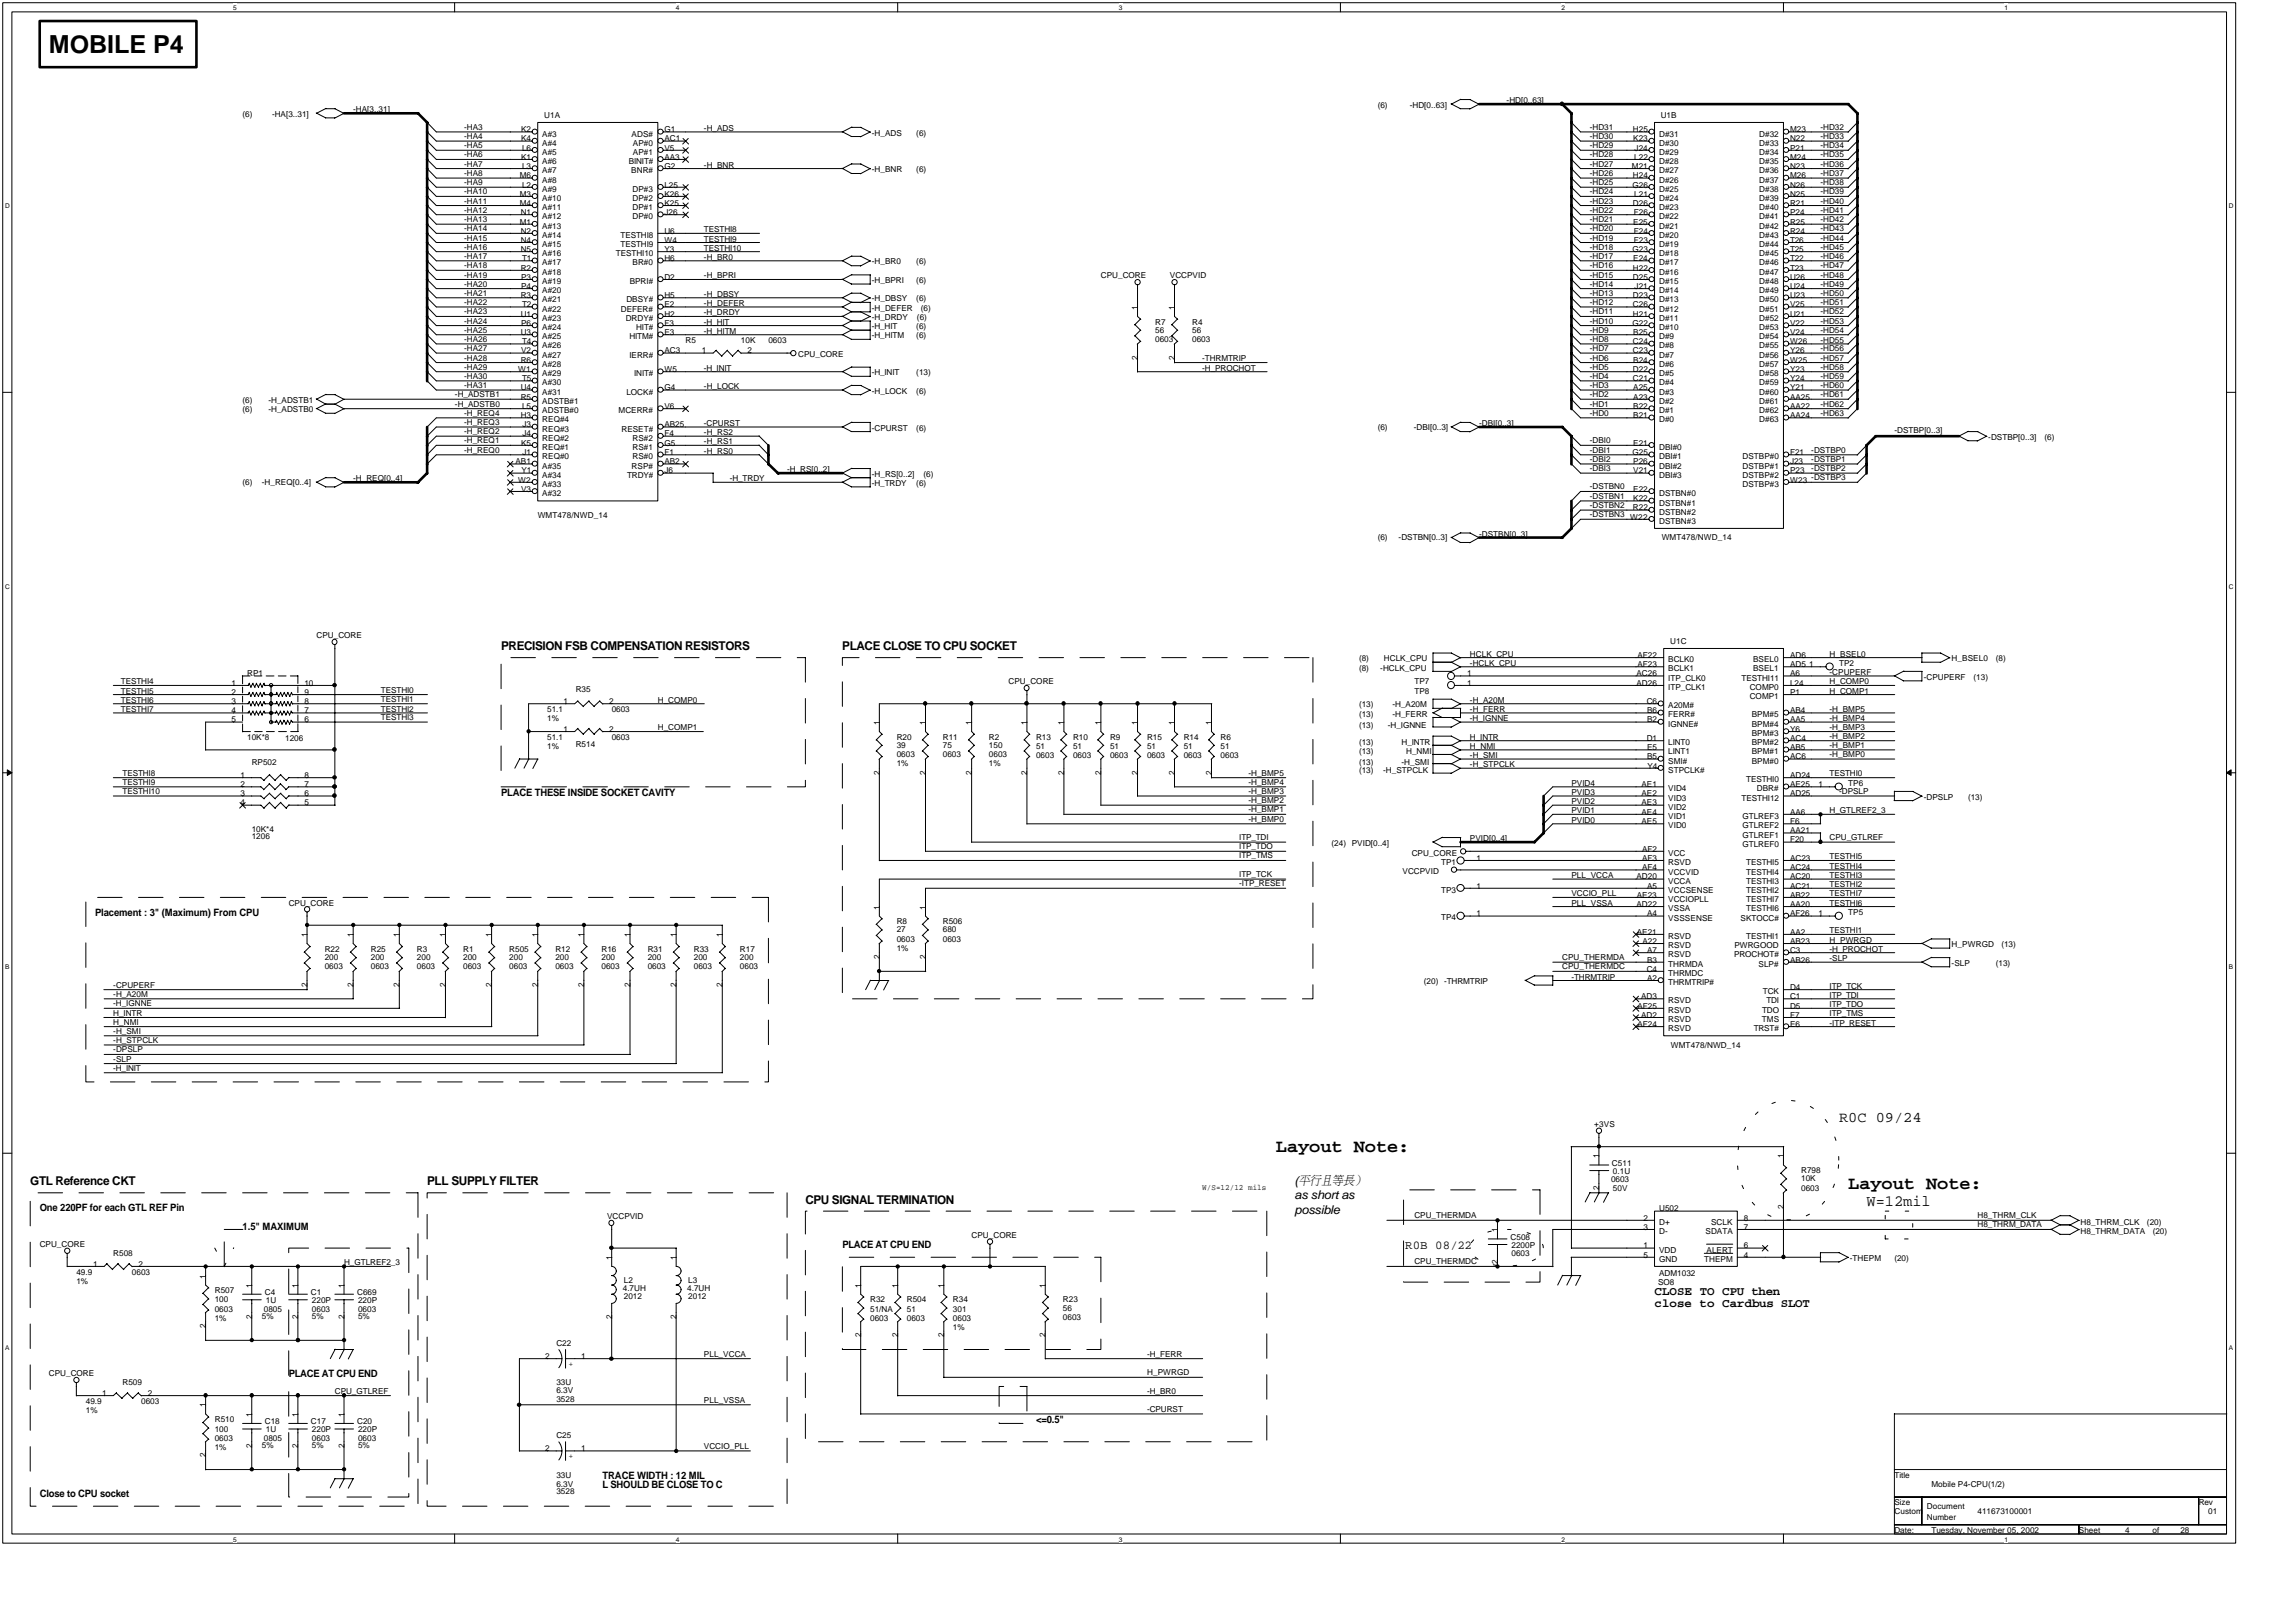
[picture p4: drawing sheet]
<svg xmlns="http://www.w3.org/2000/svg" width="297mm" height="210mm" viewBox="0 0 297 210" stroke-linecap="round" stroke-linejoin="round" font-family="sans-serif">
<defs><g id="words">
<text font-size="3.2" x="6.3" y="6.8">MOBILE P4</text>
<g font-size="2.4">
<text x="165.1" y="149.1">Layout Note:</text>
<text x="239.1" y="153.9">Layout Note:</text>
</g>
<text font-size="2" x="241.5" y="156">W=12mil</text>
<text font-size="1.9" x="237.9" y="145.2">R0C 09/24</text>
<g font-size="1.6">
<text x="64.8" y="84.2">PRECISION FSB COMPENSATION RESISTORS</text>
<text x="109" y="84.2">PLACE CLOSE TO CPU SOCKET</text>
<text x="3.9" y="153.4">GTL Reference CKT</text>
<text x="55.3" y="153.4">PLL SUPPLY FILTER</text>
<text x="104.2" y="155.8">CPU SIGNAL TERMINATION</text>
<text x="167.5" y="153.3">(平行且等長）</text>
<text x="167.5" y="155.2">as short as</text>
<text x="167.5" y="157.1">possible</text>
<text x="181.8" y="161.6">R0B 08/22</text>
<text x="214.1" y="167.6">CLOSE TO CPU then</text>
<text x="214.1" y="169.2">close to Cardbus SLOT</text>
</g>
<g font-size="1.3">
<text x="64.8" y="103">PLACE THESE INSIDE SOCKET CAVITY</text>
<text x="12.3" y="118.5">Placement : 3&quot; (Maximum) From CPU</text>
<text x="5.1" y="156.7">One 220PF for each GTL REF Pin</text>
<text x="31.4" y="159.1">1.5&quot; MAXIMUM</text>
<text x="109" y="161.5">PLACE AT CPU END</text>
<text x="37.4" y="178.2">PLACE AT CPU END</text>
<text x="134" y="184.2">&lt;=0.5&quot;</text>
<text x="77.9" y="191.4">TRACE WIDTH : 12 MIL</text>
<text x="5.1" y="193.7">Close to CPU socket</text>
<text x="77.9" y="192.6">L SHOULD BE CLOSE TO C</text>
</g>
<g font-size="1.1">
<text x="31.4" y="15.1">(6)</text>
<text x="35.2" y="15.1">-HA[3..31]</text>
<text x="45.7" y="14.5">-HA[3..31]</text>
<text x="60" y="16.8">-HA3</text>
<text x="67.4" y="17.1">K2</text>
<text x="70.2" y="17.7">A#3</text>
<text x="70.4" y="15.3">U1A</text>
<text x="81.7" y="17.7">ADS#</text>
<text x="86" y="17.1">G1</text>
<text x="91.1" y="16.9">-H_ADS</text>
<text x="112.8" y="17.5">-H_ADS</text>
<text x="118.5" y="17.5">(6)</text>
<text x="178.2" y="13.9">(6)</text>
<text x="182.4" y="13.9">-HD[0..63]</text>
<text x="194.9" y="13.3">-HD[0..63]</text>
<text x="205.7" y="16.8">-HD31</text>
<text x="211.3" y="17.1">H25</text>
<text x="214.6" y="17.7">D#31</text>
<text x="214.9" y="15.3">U1B</text>
<text x="227.6" y="17.7">D#32</text>
<text x="231.6" y="17.1">M23</text>
<text x="235.5" y="16.8">-HD32</text>
<text x="60" y="19.2">-HA5</text>
<text x="60" y="18">-HA4</text>
<text x="60" y="22.8">-HA8</text>
<text x="60" y="24">-HA9</text>
<text x="60" y="21.6">-HA7</text>
<text x="60" y="20.4">-HA6</text>
<text x="67.2" y="23.1">M6</text>
<text x="67.4" y="20.7">K1</text>
<text x="67.4" y="18.3">K4</text>
<text x="67.5" y="21.9">L3</text>
<text x="67.5" y="19.5">L6</text>
<text x="70.2" y="23.6">A#8</text>
<text x="70.2" y="22.4">A#7</text>
<text x="70.2" y="21.2">A#6</text>
<text x="70.2" y="20">A#5</text>
<text x="70.2" y="18.9">A#4</text>
<text x="81.3" y="21.2">BINIT#</text>
<text x="81.7" y="22.4">BNR#</text>
<text x="81.9" y="18.9">AP#0</text>
<text x="81.9" y="20">AP#1</text>
<text x="86" y="18.3">AC1</text>
<text x="86" y="19.5">V5</text>
<text x="86" y="20.7">AA3</text>
<text x="86" y="21.9">G2</text>
<text x="91.1" y="21.7">-H_BNR</text>
<text x="112.8" y="22.3">-H_BNR</text>
<text x="118.5" y="22.3">(6)</text>
<text x="205.7" y="22.8">-HD26</text>
<text x="205.7" y="24">-HD25</text>
<text x="205.7" y="18">-HD30</text>
<text x="205.7" y="21.6">-HD27</text>
<text x="205.7" y="19.2">-HD29</text>
<text x="205.7" y="20.4">-HD28</text>
<text x="211.1" y="21.9">M21</text>
<text x="211.3" y="23.1">H24</text>
<text x="211.3" y="18.3">K23</text>
<text x="211.4" y="20.7">L22</text>
<text x="211.5" y="19.5">J24</text>
<text x="214.6" y="23.6">D#26</text>
<text x="214.6" y="22.4">D#27</text>
<text x="214.6" y="21.2">D#28</text>
<text x="214.6" y="20">D#29</text>
<text x="214.6" y="18.9">D#30</text>
<text x="227.6" y="18.9">D#33</text>
<text x="227.6" y="20">D#34</text>
<text x="227.6" y="21.2">D#35</text>
<text x="227.6" y="22.4">D#36</text>
<text x="227.6" y="23.6">D#37</text>
<text x="231.6" y="18.3">N22</text>
<text x="231.6" y="19.5">P21</text>
<text x="231.6" y="20.7">M24</text>
<text x="231.6" y="21.9">N23</text>
<text x="231.6" y="23.1">M26</text>
<text x="235.5" y="19.2">-HD34</text>
<text x="235.5" y="22.8">-HD37</text>
<text x="235.5" y="18">-HD33</text>
<text x="235.5" y="21.6">-HD36</text>
<text x="235.5" y="24">-HD38</text>
<text x="235.5" y="20.4">-HD35</text>
<text x="60" y="29.9">-HA14</text>
<text x="60" y="28.8">-HA13</text>
<text x="60" y="26.3">-HA11</text>
<text x="60" y="27.5">-HA12</text>
<text x="60" y="25.2">-HA10</text>
<text x="67.2" y="29.1">M1</text>
<text x="67.2" y="26.6">M4</text>
<text x="67.2" y="25.5">M3</text>
<text x="67.4" y="27.8">N1</text>
<text x="67.5" y="24.3">L2</text>
<text x="70.2" y="29.6">A#13</text>
<text x="70.2" y="28.4">A#12</text>
<text x="70.2" y="27.2">A#11</text>
<text x="70.2" y="26">A#10</text>
<text x="70.2" y="24.8">A#9</text>
<text x="81.8" y="24.8">DP#3</text>
<text x="81.8" y="26">DP#2</text>
<text x="81.8" y="27.2">DP#1</text>
<text x="81.8" y="28.4">DP#0</text>
<text x="86" y="24.3">L25</text>
<text x="86" y="25.5">K26</text>
<text x="86" y="26.6">K25</text>
<text x="86" y="27.8">J26</text>
<text x="205.7" y="27.5">-HD22</text>
<text x="205.7" y="28.8">-HD21</text>
<text x="205.7" y="25.2">-HD24</text>
<text x="205.7" y="29.9">-HD20</text>
<text x="205.7" y="26.3">-HD23</text>
<text x="211.2" y="24.3">G26</text>
<text x="211.3" y="26.6">D26</text>
<text x="211.3" y="29.1">E25</text>
<text x="211.4" y="27.8">F26</text>
<text x="211.4" y="25.5">L21</text>
<text x="214.6" y="29.6">D#21</text>
<text x="214.6" y="28.4">D#22</text>
<text x="214.6" y="27.2">D#23</text>
<text x="214.6" y="26">D#24</text>
<text x="214.6" y="24.8">D#25</text>
<text x="227.6" y="24.8">D#38</text>
<text x="227.6" y="26">D#39</text>
<text x="227.6" y="27.2">D#40</text>
<text x="227.6" y="28.4">D#41</text>
<text x="227.6" y="29.6">D#42</text>
<text x="231.6" y="24.3">N26</text>
<text x="231.6" y="25.5">N25</text>
<text x="231.6" y="26.6">R21</text>
<text x="231.6" y="27.8">P24</text>
<text x="231.6" y="29.1">R25</text>
<text x="235.5" y="25.2">-HD39</text>
<text x="235.5" y="27.5">-HD41</text>
<text x="235.5" y="28.8">-HD42</text>
<text x="235.5" y="26.3">-HD40</text>
<text x="235.5" y="29.9">-HD43</text>
<text x="60" y="35.9">-HA19</text>
<text x="60" y="31.1">-HA15</text>
<text x="60" y="33.5">-HA17</text>
<text x="60" y="32.3">-HA16</text>
<text x="60" y="34.7">-HA18</text>
<text x="67.4" y="32.6">N5</text>
<text x="67.4" y="31.4">N4</text>
<text x="67.4" y="30.2">N2</text>
<text x="67.4" y="35">R2</text>
<text x="67.5" y="33.8">T1</text>
<text x="70.2" y="33.2">A#16</text>
<text x="70.2" y="32">A#15</text>
<text x="70.2" y="30.8">A#14</text>
<text x="70.2" y="35.6">A#18</text>
<text x="70.2" y="34.3">A#17</text>
<text x="79.7" y="33.2">TESTHI10</text>
<text x="80.3" y="30.8">TESTHI8</text>
<text x="80.3" y="32">TESTHI9</text>
<text x="81.8" y="34.3">BR#0</text>
<text x="86" y="30.2">U6</text>
<text x="86" y="31.4">W4</text>
<text x="86" y="32.6">Y3</text>
<text x="86" y="33.8">H6</text>
<text x="91.1" y="30.1">TESTHI8</text>
<text x="91.1" y="31.3">TESTHI9</text>
<text x="91.1" y="32.4">TESTHI10</text>
<text x="91.1" y="33.6">-H_BR0</text>
<text x="112.8" y="34.2">-H_BR0</text>
<text x="118.5" y="34.2">(6)</text>
<text x="205.7" y="35.9">-HD15</text>
<text x="205.7" y="31.1">-HD19</text>
<text x="205.7" y="32.3">-HD18</text>
<text x="205.7" y="34.7">-HD16</text>
<text x="205.7" y="33.5">-HD17</text>
<text x="211.2" y="32.6">G23</text>
<text x="211.3" y="35">H22</text>
<text x="211.3" y="33.8">E24</text>
<text x="211.4" y="31.4">F23</text>
<text x="211.4" y="30.2">F24</text>
<text x="214.6" y="35.6">D#16</text>
<text x="214.6" y="34.3">D#17</text>
<text x="214.6" y="33.2">D#18</text>
<text x="214.6" y="32">D#19</text>
<text x="214.6" y="30.8">D#20</text>
<text x="227.6" y="30.8">D#43</text>
<text x="227.6" y="32">D#44</text>
<text x="227.6" y="33.2">D#45</text>
<text x="227.6" y="34.3">D#46</text>
<text x="227.6" y="35.6">D#47</text>
<text x="231.6" y="30.2">R24</text>
<text x="231.6" y="31.4">T26</text>
<text x="231.6" y="32.6">T25</text>
<text x="231.6" y="33.8">T22</text>
<text x="231.6" y="35">T23</text>
<text x="235.5" y="33.5">-HD46</text>
<text x="235.5" y="35.9">-HD48</text>
<text x="235.5" y="31.1">-HD44</text>
<text x="235.5" y="32.3">-HD45</text>
<text x="235.5" y="34.7">-HD47</text>
<text x="60" y="38.3">-HA21</text>
<text x="60" y="37.1">-HA20</text>
<text x="60" y="40.7">-HA23</text>
<text x="60" y="39.5">-HA22</text>
<text x="60" y="41.9">-HA24</text>
<text x="67.4" y="41">U1</text>
<text x="67.4" y="38.6">R3</text>
<text x="67.4" y="37.4">P4</text>
<text x="67.4" y="36.2">P3</text>
<text x="67.5" y="39.8">T2</text>
<text x="70.2" y="41.5">A#23</text>
<text x="70.2" y="40.3">A#22</text>
<text x="70.2" y="39.1">A#21</text>
<text x="70.2" y="37.9">A#20</text>
<text x="70.2" y="36.8">A#19</text>
<text x="80.3" y="40.3">DEFER#</text>
<text x="81" y="41.5">DRDY#</text>
<text x="81" y="39.1">DBSY#</text>
<text x="81.5" y="36.8">BPRI#</text>
<text x="86" y="36.2">D2</text>
<text x="86" y="38.6">H5</text>
<text x="86" y="39.8">E2</text>
<text x="86" y="41">H2</text>
<text x="91.1" y="36">-H_BPRI</text>
<text x="91.1" y="38.4">-H_DBSY</text>
<text x="91.1" y="39.6">-H_DEFER</text>
<text x="91.1" y="40.8">-H_DRDY</text>
<text x="112.8" y="36.6">-H_BPRI</text>
<text x="112.8" y="39">-H_DBSY</text>
<text x="112.8" y="41.4">-H_DRDY</text>
<text x="112.8" y="40.2">-H_DEFER</text>
<text x="118.5" y="39">(6)</text>
<text x="118.5" y="36.6">(6)</text>
<text x="118.6" y="41.4">(6)</text>
<text x="119.1" y="40.2">(6)</text>
<text x="142.4" y="36">CPU_CORE</text>
<text x="147.2" y="40.1" transform="rotate(-90 147.2 40.1)">1</text>
<text x="151.4" y="36">VCCPVID</text>
<text x="152" y="40.1" transform="rotate(-90 152 40.1)">1</text>
<text x="205.7" y="38.3">-HD13</text>
<text x="205.7" y="40.7">-HD11</text>
<text x="205.7" y="39.5">-HD12</text>
<text x="205.7" y="41.9">-HD10</text>
<text x="205.7" y="37.1">-HD14</text>
<text x="211.3" y="41">H21</text>
<text x="211.3" y="39.8">C26</text>
<text x="211.3" y="38.6">D23</text>
<text x="211.3" y="36.2">D25</text>
<text x="211.5" y="37.4">J21</text>
<text x="214.6" y="41.5">D#11</text>
<text x="214.6" y="40.3">D#12</text>
<text x="214.6" y="39.1">D#13</text>
<text x="214.6" y="37.9">D#14</text>
<text x="214.6" y="36.8">D#15</text>
<text x="227.6" y="36.8">D#48</text>
<text x="227.6" y="37.9">D#49</text>
<text x="227.6" y="39.1">D#50</text>
<text x="227.6" y="40.3">D#51</text>
<text x="227.6" y="41.5">D#52</text>
<text x="231.6" y="36.2">U26</text>
<text x="231.6" y="37.4">U24</text>
<text x="231.6" y="38.6">U23</text>
<text x="231.6" y="39.8">V25</text>
<text x="231.6" y="41">U21</text>
<text x="235.5" y="41.9">-HD53</text>
<text x="235.5" y="37.1">-HD49</text>
<text x="235.5" y="38.3">-HD50</text>
<text x="235.5" y="40.7">-HD52</text>
<text x="235.5" y="39.5">-HD51</text>
<text x="60" y="44.3">-HA26</text>
<text x="60" y="46.7">-HA28</text>
<text x="60" y="45.4">-HA27</text>
<text x="60" y="47.9">-HA29</text>
<text x="60" y="43.1">-HA25</text>
<text x="67.4" y="47">R6</text>
<text x="67.4" y="43.4">U3</text>
<text x="67.4" y="45.7">V2</text>
<text x="67.4" y="42.2">P6</text>
<text x="67.5" y="44.5">T4</text>
<text x="70.2" y="47.5">A#28</text>
<text x="70.2" y="46.3">A#27</text>
<text x="70.2" y="45.1">A#26</text>
<text x="70.2" y="43.9">A#25</text>
<text x="70.2" y="42.7">A#24</text>
<text x="81.4" y="43.9">HITM#</text>
<text x="81.4" y="46.3">IERR#</text>
<text x="82.3" y="42.7">HIT#</text>
<text x="86" y="42.2">F3</text>
<text x="86" y="43.4">E3</text>
<text x="86" y="45.7">AC3</text>
<text x="88.7" y="44.4">R5</text>
<text x="90.8" y="45.7">1</text>
<text x="91.1" y="42">-H_HIT</text>
<text x="91.1" y="43.2">-H_HITM</text>
<text x="91.1" y="48">-H_INIT</text>
<text x="95.9" y="44.4">10K</text>
<text x="96.7" y="45.7">2</text>
<text x="99.4" y="44.4">0603</text>
<text x="103.3" y="46.2">CPU_CORE</text>
<text x="112.8" y="42.6">-H_HIT</text>
<text x="112.8" y="43.8">-H_HITM</text>
<text x="118.5" y="43.8">(6)</text>
<text x="118.5" y="42.6">(6)</text>
<text x="147.2" y="46.5" transform="rotate(-90 147.2 46.5)">2</text>
<text x="149.5" y="42">R7</text>
<text x="149.5" y="43.1">56</text>
<text x="149.5" y="44.3">0603</text>
<text x="152" y="46.5" transform="rotate(-90 152 46.5)">2</text>
<text x="154.2" y="42">R4</text>
<text x="154.2" y="43.1">56</text>
<text x="154.2" y="44.3">0603</text>
<text x="155.5" y="46.8">-THRMTRIP</text>
<text x="155.5" y="48">-H_PROCHOT</text>
<text x="205.7" y="43.1">-HD9</text>
<text x="205.7" y="47.9">-HD5</text>
<text x="205.7" y="45.4">-HD7</text>
<text x="205.7" y="46.7">-HD6</text>
<text x="205.7" y="44.3">-HD8</text>
<text x="211.2" y="42.2">G22</text>
<text x="211.3" y="45.7">C23</text>
<text x="211.3" y="44.5">C24</text>
<text x="211.3" y="47">B24</text>
<text x="211.3" y="43.4">B25</text>
<text x="214.6" y="47.5">D#6</text>
<text x="214.6" y="46.3">D#7</text>
<text x="214.6" y="45.1">D#8</text>
<text x="214.6" y="43.9">D#9</text>
<text x="214.6" y="42.7">D#10</text>
<text x="227.6" y="42.7">D#53</text>
<text x="227.6" y="43.9">D#54</text>
<text x="227.6" y="45.1">D#55</text>
<text x="227.6" y="46.3">D#56</text>
<text x="227.6" y="47.5">D#57</text>
<text x="231.6" y="42.2">V22</text>
<text x="231.6" y="43.4">V24</text>
<text x="231.6" y="44.5">W26</text>
<text x="231.6" y="45.7">Y26</text>
<text x="231.6" y="47">W25</text>
<text x="235.5" y="43.1">-HD54</text>
<text x="235.5" y="45.4">-HD56</text>
<text x="235.5" y="47.9">-HD58</text>
<text x="235.5" y="46.7">-HD57</text>
<text x="235.5" y="44.4">-HD55</text>
<text x="31.4" y="53.4">(6)</text>
<text x="31.4" y="52.1">(6)</text>
<text x="34.7" y="53.4">-H_ADSTB0</text>
<text x="34.7" y="52.1">-H_ADSTB1</text>
<text x="58.9" y="52.6">-H_ADSTB0</text>
<text x="58.9" y="51.4">-H_ADSTB1</text>
<text x="60" y="53.8">-H_REQ4</text>
<text x="60" y="49">-HA30</text>
<text x="60" y="50.2">-HA31</text>
<text x="67" y="48.1">W1</text>
<text x="67.4" y="50.5">U4</text>
<text x="67.4" y="51.7">R5</text>
<text x="67.5" y="52.9">L5</text>
<text x="67.5" y="49.3">T5</text>
<text x="70.2" y="53.5">ADSTB#0</text>
<text x="70.2" y="51.1">A#31</text>
<text x="70.2" y="49.9">A#30</text>
<text x="70.2" y="48.7">A#29</text>
<text x="70.2" y="52.3">ADSTB#1</text>
<text x="80" y="53.5">MCERR#</text>
<text x="81" y="51.1">LOCK#</text>
<text x="82.1" y="48.7">INIT#</text>
<text x="86" y="48.1">W5</text>
<text x="86" y="50.5">G4</text>
<text x="86" y="52.9">V6</text>
<text x="91.1" y="50.3">-H_LOCK</text>
<text x="112.8" y="50.9">-H_LOCK</text>
<text x="112.8" y="48.6">-H_INIT</text>
<text x="118.5" y="50.9">(6)</text>
<text x="118.5" y="48.6">(13)</text>
<text x="205.7" y="50.2">-HD3</text>
<text x="205.7" y="53.8">-HD0</text>
<text x="205.7" y="51.4">-HD2</text>
<text x="205.7" y="49">-HD4</text>
<text x="205.7" y="52.6">-HD1</text>
<text x="211.3" y="49.3">C21</text>
<text x="211.3" y="48.1">D22</text>
<text x="211.3" y="52.9">B22</text>
<text x="211.3" y="51.7">A23</text>
<text x="211.3" y="50.5">A25</text>
<text x="214.6" y="53.5">D#1</text>
<text x="214.6" y="52.3">D#2</text>
<text x="214.6" y="51.1">D#3</text>
<text x="214.6" y="49.9">D#4</text>
<text x="214.6" y="48.7">D#5</text>
<text x="227.6" y="48.7">D#58</text>
<text x="227.6" y="49.9">D#59</text>
<text x="227.6" y="51.1">D#60</text>
<text x="227.6" y="52.3">D#61</text>
<text x="227.6" y="53.5">D#62</text>
<text x="231.6" y="48.1">Y23</text>
<text x="231.6" y="49.3">Y24</text>
<text x="231.6" y="50.5">Y21</text>
<text x="231.6" y="51.7">AA25</text>
<text x="231.6" y="52.9">AA22</text>
<text x="235.5" y="50.2">-HD60</text>
<text x="235.5" y="49">-HD59</text>
<text x="235.5" y="53.8">-HD63</text>
<text x="235.5" y="51.4">-HD61</text>
<text x="235.5" y="52.6">-HD62</text>
<text x="60" y="55">-H_REQ3</text>
<text x="60" y="56.2">-H_REQ2</text>
<text x="60" y="57.4">-H_REQ1</text>
<text x="60" y="58.6">-H_REQ0</text>
<text x="67.4" y="54.1">H3</text>
<text x="67.4" y="57.7">K5</text>
<text x="67.6" y="55.3">J3</text>
<text x="67.6" y="56.5">J4</text>
<text x="67.6" y="58.9">J1</text>
<text x="70.2" y="54.7">REQ#4</text>
<text x="70.2" y="55.9">REQ#3</text>
<text x="70.2" y="57">REQ#2</text>
<text x="70.2" y="58.2">REQ#1</text>
<text x="70.2" y="59.5">REQ#0</text>
<text x="80.4" y="55.9">RESET#</text>
<text x="81.8" y="57">RS#2</text>
<text x="81.8" y="58.2">RS#1</text>
<text x="81.8" y="59.5">RS#0</text>
<text x="86" y="55.3">AB25</text>
<text x="86" y="56.5">F4</text>
<text x="86" y="57.7">G5</text>
<text x="86" y="58.9">F1</text>
<text x="91.1" y="56.3">-H_RS2</text>
<text x="91.1" y="55.1">-CPURST</text>
<text x="91.1" y="57.5">-H_RS1</text>
<text x="91.1" y="58.7">-H_RS0</text>
<text x="112.8" y="55.7">-CPURST</text>
<text x="118.5" y="55.7">(6)</text>
<text x="178.2" y="55.6">(6)</text>
<text x="182.9" y="55.6">-DBI[0..3]</text>
<text x="191.4" y="55.1">-DBI[0..3]</text>
<text x="205.7" y="57.4">-DBI0</text>
<text x="205.7" y="58.6">-DBI1</text>
<text x="205.7" y="59.8">-DBI2</text>
<text x="211.2" y="58.9">G25</text>
<text x="211.3" y="54.1">B21</text>
<text x="211.3" y="57.7">E21</text>
<text x="214.6" y="54.7">D#0</text>
<text x="214.6" y="58.2">DBI#0</text>
<text x="214.6" y="59.5">DBI#1</text>
<text x="225.4" y="59.5">DSTBP#0</text>
<text x="227.6" y="54.7">D#63</text>
<text x="231.6" y="54.1">AA24</text>
<text x="231.6" y="58.9">F21</text>
<text x="234.3" y="58.6">-DSTBP0</text>
<text x="234.3" y="59.8">-DSTBP1</text>
<text x="245.1" y="56.1">-DSTBP[0..3]</text>
<text x="257.2" y="56.9">-DSTBP[0..3]</text>
<text x="264.5" y="56.9">(6)</text>
<text x="31.4" y="62.8">(6)</text>
<text x="33.9" y="62.8">-H_REQ[0..4]</text>
<text x="45.7" y="62.3">-H_REQ[0..4]</text>
<text x="66.7" y="60.1">AB1</text>
<text x="67" y="62.5">W2</text>
<text x="67.4" y="63.6">V3</text>
<text x="67.5" y="61.3">Y1</text>
<text x="70.2" y="60.6">A#35</text>
<text x="70.2" y="61.8">A#34</text>
<text x="70.2" y="63">A#33</text>
<text x="70.2" y="64.2">A#32</text>
<text x="81.1" y="61.8">TRDY#</text>
<text x="81.7" y="60.6">RSP#</text>
<text x="86" y="60.1">AB2</text>
<text x="86" y="61.3">J6</text>
<text x="94.4" y="62.3">-H_TRDY</text>
<text x="101.8" y="61.1">-H_RS[0..2]</text>
<text x="112.8" y="62.9">-H_TRDY</text>
<text x="112.8" y="61.7">-H_RS[0..2]</text>
<text x="118.5" y="62.9">(6)</text>
<text x="119.5" y="61.7">(6)</text>
<text x="205.7" y="61">-DBI3</text>
<text x="205.7" y="63.3">-DSTBN0</text>
<text x="205.7" y="64.6">-DSTBN1</text>
<text x="205.7" y="65.8">-DSTBN2</text>
<text x="211.3" y="60.1">P26</text>
<text x="211.3" y="61.3">V21</text>
<text x="211.3" y="63.6">E22</text>
<text x="211.3" y="64.9">K22</text>
<text x="214.6" y="60.6">DBI#2</text>
<text x="214.6" y="61.8">DBI#3</text>
<text x="214.6" y="64.2">DSTBN#0</text>
<text x="214.6" y="65.4">DSTBN#1</text>
<text x="225.4" y="61.8">DSTBP#2</text>
<text x="225.4" y="63">DSTBP#3</text>
<text x="225.4" y="60.6">DSTBP#1</text>
<text x="231.6" y="61.3">P23</text>
<text x="231.6" y="62.5">W23</text>
<text x="231.6" y="60.1">J23</text>
<text x="234.3" y="61">-DSTBP2</text>
<text x="234.3" y="62.2">-DSTBP3</text>
<text x="69.6" y="67.1">WMT478/NWD_14</text>
<text x="178.2" y="69.9">(6)</text>
<text x="180.9" y="69.9">-DSTBN[0..3]</text>
<text x="191.4" y="69.4">-DSTBN[0..3]</text>
<text x="205.7" y="66.9">-DSTBN3</text>
<text x="210.9" y="67.2">W22</text>
<text x="211.3" y="66.1">R22</text>
<text x="214.6" y="66.6">DSTBN#2</text>
<text x="214.6" y="67.8">DSTBN#3</text>
<text x="215" y="69.9">WMT478/NWD_14</text>
<text x="41" y="82.6">CPU_CORE</text>
<text x="216.1" y="83.3">U1C</text>
<text x="15.6" y="89.8">TESTHI5</text>
<text x="15.6" y="88.5">TESTHI4</text>
<text x="29.9" y="88.7">1</text>
<text x="29.9" y="89.9">2</text>
<text x="32" y="87.5">RP1</text>
<text x="39.4" y="89.9">9</text>
<text x="39.4" y="88.7">10</text>
<text x="49.3" y="89.6">TESTHI0</text>
<text x="74.5" y="89.5">R35</text>
<text x="130.5" y="88.5">CPU_CORE</text>
<text x="175.8" y="85.6">(8)</text>
<text x="175.8" y="86.9">(8)</text>
<text x="178.6" y="86.9">-HCLK_CPU</text>
<text x="179" y="85.6">HCLK_CPU</text>
<text x="183" y="89.8">TP8</text>
<text x="183" y="88.5">TP7</text>
<text x="189.8" y="88.7">1</text>
<text x="189.8" y="87.5">1</text>
<text x="190.2" y="85">HCLK_CPU</text>
<text x="190.2" y="86.2">-HCLK_CPU</text>
<text x="211.7" y="87.5">AC26</text>
<text x="211.7" y="88.7">AD26</text>
<text x="211.9" y="85.1">AF22</text>
<text x="211.9" y="86.3">AF23</text>
<text x="215.8" y="85.7">BCLK0</text>
<text x="215.8" y="86.9">BCLK1</text>
<text x="215.8" y="88.1">ITP_CLK0</text>
<text x="215.8" y="89.3">ITP_CLK1</text>
<text x="225.3" y="88.1">TESTHI11</text>
<text x="226.4" y="89.3">COMP0</text>
<text x="226.8" y="85.7">BSEL0</text>
<text x="226.8" y="86.9">BSEL1</text>
<text x="231.6" y="85.1">AD6</text>
<text x="231.6" y="86.3">AD5</text>
<text x="231.6" y="87.5">A6</text>
<text x="231.6" y="88.7">L24</text>
<text x="231.6" y="89.9">P1</text>
<text x="234.1" y="86.3">1</text>
<text x="236.7" y="89.8">H_COMP1</text>
<text x="236.7" y="88.5">H_COMP0</text>
<text x="236.7" y="85">H_BSEL0</text>
<text x="236.7" y="87.3">-CPUPERF</text>
<text x="237.9" y="86.2">TP2</text>
<text x="248.9" y="87.9">-CPUPERF</text>
<text x="252.5" y="85.6">H_BSEL0</text>
<text x="255.3" y="87.9">(13)</text>
<text x="258.2" y="85.6">(8)</text>
<text x="15.6" y="92.1">TESTHI7</text>
<text x="15.6" y="90.9">TESTHI6</text>
<text x="29.9" y="91.1">3</text>
<text x="29.9" y="92.3">4</text>
<text x="29.9" y="93.5">5</text>
<text x="32" y="95.8">10K*8</text>
<text x="36.9" y="95.9">1206</text>
<text x="39.4" y="93.5">6</text>
<text x="39.4" y="92.3">7</text>
<text x="39.4" y="91.1">8</text>
<text x="49.3" y="92.1">TESTHI2</text>
<text x="49.3" y="90.8">TESTHI1</text>
<text x="49.3" y="93.2">TESTHI3</text>
<text x="70.8" y="92.1">51.1</text>
<text x="70.8" y="93.3">1%</text>
<text x="70.8" y="95.7">51.1</text>
<text x="72.9" y="91.1">1</text>
<text x="72.9" y="94.7">1</text>
<text x="78.8" y="91.1">2</text>
<text x="78.8" y="94.7">2</text>
<text x="79.1" y="92.1">0603</text>
<text x="79.1" y="95.7">0603</text>
<text x="85.1" y="90.9">H_COMP0</text>
<text x="85.1" y="94.5">H_COMP1</text>
<text x="113.8" y="93.8" transform="rotate(-90 113.8 93.8)">1</text>
<text x="116" y="95.7">R20</text>
<text x="119.8" y="93.8" transform="rotate(-90 119.8 93.8)">1</text>
<text x="122" y="95.7">R11</text>
<text x="125.7" y="93.8" transform="rotate(-90 125.7 93.8)">1</text>
<text x="127.9" y="95.7">R2</text>
<text x="132.9" y="93.8" transform="rotate(-90 132.9 93.8)">1</text>
<text x="134" y="95.7">R13</text>
<text x="137.7" y="93.8" transform="rotate(-90 137.7 93.8)">1</text>
<text x="138.8" y="95.7">R10</text>
<text x="142.5" y="93.8" transform="rotate(-90 142.5 93.8)">1</text>
<text x="143.6" y="95.7">R9</text>
<text x="147.2" y="93.8" transform="rotate(-90 147.2 93.8)">1</text>
<text x="148.4" y="95.7">R15</text>
<text x="152" y="93.8" transform="rotate(-90 152 93.8)">1</text>
<text x="153.1" y="95.7">R14</text>
<text x="156.8" y="93.8" transform="rotate(-90 156.8 93.8)">1</text>
<text x="157.9" y="95.7">R6</text>
<text x="175.8" y="94.2">(13)</text>
<text x="175.8" y="91.5">(13)</text>
<text x="175.8" y="92.9">(13)</text>
<text x="179.5" y="94.2">-H_IGNNE</text>
<text x="180.1" y="91.5">-H_A20M</text>
<text x="180.1" y="92.9">-H_FERR</text>
<text x="190.2" y="93.3">-H_IGNNE</text>
<text x="190.2" y="90.9">-H_A20M</text>
<text x="190.2" y="95.7">H_INTR</text>
<text x="190.2" y="92.1">-H_FERR</text>
<text x="213" y="91.1">C6</text>
<text x="213" y="95.9">D1</text>
<text x="213.1" y="92.3">B6</text>
<text x="213.1" y="93.5">B2</text>
<text x="215.8" y="91.7">A20M#</text>
<text x="215.8" y="92.9">FERR#</text>
<text x="215.8" y="94">IGNNE#</text>
<text x="226.4" y="90.5">COMP1</text>
<text x="226.6" y="92.9">BPM#5</text>
<text x="226.6" y="94">BPM#4</text>
<text x="226.6" y="95.3">BPM#3</text>
<text x="231.6" y="92.3">AB4</text>
<text x="231.6" y="93.5">AA5</text>
<text x="231.6" y="94.7">Y6</text>
<text x="231.6" y="95.9">AC4</text>
<text x="236.7" y="93.3">-H_BMP4</text>
<text x="236.7" y="92.1">-H_BMP5</text>
<text x="236.7" y="95.6">-H_BMP2</text>
<text x="236.7" y="94.4">-H_BMP3</text>
<text x="15.8" y="101.6">TESTHI9</text>
<text x="15.8" y="100.4">TESTHI8</text>
<text x="31.1" y="100.7">1</text>
<text x="31.1" y="101.9">2</text>
<text x="32.6" y="98.9">RP502</text>
<text x="39.4" y="100.7">8</text>
<text x="39.4" y="101.9">7</text>
<text x="70.8" y="96.9">1%</text>
<text x="74.5" y="96.7">R514</text>
<text x="113.8" y="100.3" transform="rotate(-90 113.8 100.3)">2</text>
<text x="116" y="96.8">39</text>
<text x="116" y="98">0603</text>
<text x="116" y="99.2">1%</text>
<text x="119.8" y="100.3" transform="rotate(-90 119.8 100.3)">2</text>
<text x="122" y="96.8">75</text>
<text x="122" y="98">0603</text>
<text x="125.7" y="100.3" transform="rotate(-90 125.7 100.3)">2</text>
<text x="127.9" y="96.8">150</text>
<text x="127.9" y="98">0603</text>
<text x="127.9" y="99.2">1%</text>
<text x="132.9" y="100.3" transform="rotate(-90 132.9 100.3)">2</text>
<text x="134" y="96.9">51</text>
<text x="134" y="98.1">0603</text>
<text x="137.7" y="100.3" transform="rotate(-90 137.7 100.3)">2</text>
<text x="138.8" y="96.9">51</text>
<text x="138.8" y="98.1">0603</text>
<text x="142.5" y="100.3" transform="rotate(-90 142.5 100.3)">2</text>
<text x="143.6" y="96.9">51</text>
<text x="143.6" y="98.1">0603</text>
<text x="147.2" y="100.3" transform="rotate(-90 147.2 100.3)">2</text>
<text x="148.4" y="96.9">51</text>
<text x="148.4" y="98.1">0603</text>
<text x="152" y="100.3" transform="rotate(-90 152 100.3)">2</text>
<text x="153.1" y="96.9">51</text>
<text x="153.1" y="98.1">0603</text>
<text x="156.8" y="100.3" transform="rotate(-90 156.8 100.3)">2</text>
<text x="157.9" y="96.9">51</text>
<text x="157.9" y="98.1">0603</text>
<text x="161.5" y="100.4">-H_BMP5</text>
<text x="161.5" y="101.6">-H_BMP4</text>
<text x="175.8" y="98.9">(13)</text>
<text x="175.8" y="97.6">(13)</text>
<text x="175.8" y="96.4">(13)</text>
<text x="175.8" y="100">(13)</text>
<text x="179" y="100">-H_STPCLK</text>
<text x="181.3" y="98.9">-H_SMI</text>
<text x="181.3" y="96.4">H_INTR</text>
<text x="181.9" y="97.6">H_NMI</text>
<text x="190.2" y="98.1">-H_SMI</text>
<text x="190.2" y="99.3">-H_STPCLK</text>
<text x="190.2" y="96.9">H_NMI</text>
<text x="203.3" y="101.7">PVID4</text>
<text x="212.4" y="101.9">AE1</text>
<text x="213.1" y="97.1">E5</text>
<text x="213.1" y="98.3">B5</text>
<text x="213.1" y="99.5">Y4</text>
<text x="215.8" y="96.4">LINT0</text>
<text x="215.8" y="97.6">LINT1</text>
<text x="215.8" y="98.8">SMI#</text>
<text x="215.8" y="100">STPCLK#</text>
<text x="225.9" y="101.2">TESTHI0</text>
<text x="226.6" y="96.4">BPM#2</text>
<text x="226.6" y="97.6">BPM#1</text>
<text x="226.6" y="98.8">BPM#0</text>
<text x="231.6" y="97.1">AB5</text>
<text x="231.6" y="98.3">AC6</text>
<text x="231.6" y="100.7">AD24</text>
<text x="231.6" y="101.9">AE25</text>
<text x="235.3" y="101.9">1</text>
<text x="236.7" y="98">-H_BMP0</text>
<text x="236.7" y="96.8">-H_BMP1</text>
<text x="236.7" y="100.5">TESTHI0</text>
<text x="239.1" y="101.7">TP6</text>
<text x="15.8" y="102.8">TESTHI10</text>
<text x="31.1" y="103.1">3</text>
<text x="31.1" y="104.2">4</text>
<text x="32.6" y="107.7">10K*4</text>
<text x="39.4" y="103.1">6</text>
<text x="39.4" y="104.2">5</text>
<text x="161.5" y="103.9">-H_BMP2</text>
<text x="161.5" y="105.1">-H_BMP1</text>
<text x="161.5" y="106.4">-H_BMP0</text>
<text x="161.5" y="102.8">-H_BMP3</text>
<text x="203.3" y="105.3">PVID1</text>
<text x="203.3" y="102.9">PVID3</text>
<text x="203.3" y="106.4">PVID0</text>
<text x="203.3" y="104.1">PVID2</text>
<text x="212.4" y="103.1">AE2</text>
<text x="212.4" y="104.2">AE3</text>
<text x="212.4" y="105.4">AE4</text>
<text x="212.4" y="106.7">AE5</text>
<text x="215.8" y="102.4">VID4</text>
<text x="215.8" y="103.6">VID3</text>
<text x="215.8" y="104.8">VID2</text>
<text x="215.8" y="106">VID1</text>
<text x="215.8" y="107.2">VID0</text>
<text x="225.3" y="103.6">TESTHI12</text>
<text x="225.4" y="106">GTLREF3</text>
<text x="225.4" y="107.2">GTLREF2</text>
<text x="227.3" y="102.4">DBR#</text>
<text x="231.6" y="103.1">AD25</text>
<text x="231.6" y="105.4">AA6</text>
<text x="231.6" y="106.7">F6</text>
<text x="231.6" y="107.8">AA21</text>
<text x="236.7" y="105.3">H_GTLREF2_3</text>
<text x="237.9" y="102.8">-DPSLP</text>
<text x="248.9" y="103.5">-DPSLP</text>
<text x="254.6" y="103.5">(13)</text>
<text x="32.6" y="108.6">1206</text>
<text x="160.3" y="113.5">ITP_TCK</text>
<text x="160.3" y="111.1">ITP_TMS</text>
<text x="160.3" y="109.9">ITP_TDO</text>
<text x="160.3" y="108.7">ITP_TDI</text>
<text x="172.3" y="109.4">(24)</text>
<text x="174.9" y="109.4">PVID[0..4]</text>
<text x="181.5" y="113.1">VCCPVID</text>
<text x="182.6" y="110.8">CPU_CORE</text>
<text x="186.5" y="111.9">TP1</text>
<text x="190.2" y="108.9">PVID[0..4]</text>
<text x="191" y="111.4">1</text>
<text x="203.3" y="113.6">PLL_VCCA</text>
<text x="211.7" y="113.8">AD20</text>
<text x="212.4" y="110.2">AF2</text>
<text x="212.4" y="112.6">AF4</text>
<text x="212.4" y="111.4">AF3</text>
<text x="215.8" y="110.8">VCC</text>
<text x="215.8" y="113.2">VCCVID</text>
<text x="215.8" y="111.9">RSVD</text>
<text x="225.4" y="108.4">GTLREF1</text>
<text x="225.4" y="109.6">GTLREF0</text>
<text x="225.9" y="111.9">TESTHI5</text>
<text x="225.9" y="113.2">TESTHI4</text>
<text x="231.6" y="109">F20</text>
<text x="231.6" y="111.4">AC23</text>
<text x="231.6" y="112.6">AC24</text>
<text x="231.6" y="113.8">AC20</text>
<text x="236.7" y="113.6">TESTHI3</text>
<text x="236.7" y="112.4">TESTHI4</text>
<text x="236.7" y="111.2">TESTHI5</text>
<text x="236.7" y="108.7">CPU_GTLREF</text>
<text x="37.4" y="117.2">CPU_CORE</text>
<text x="113.8" y="117.7" transform="rotate(-90 113.8 117.7)">1</text>
<text x="116" y="119.6">R8</text>
<text x="119.8" y="117.7" transform="rotate(-90 119.8 117.7)">1</text>
<text x="122" y="119.6">R506</text>
<text x="160.3" y="114.7">-ITP_RESET</text>
<text x="186.5" y="119.1">TP4</text>
<text x="186.5" y="115.5">TP3</text>
<text x="191" y="118.6">1</text>
<text x="191" y="115">1</text>
<text x="203.3" y="117.2">PLL_VSSA</text>
<text x="203.3" y="116">VCCIO_PLL</text>
<text x="211.7" y="117.4">AD22</text>
<text x="211.8" y="116.2">AE23</text>
<text x="213.1" y="115">A5</text>
<text x="213.1" y="118.6">A4</text>
<text x="215.8" y="114.4">VCCA</text>
<text x="215.8" y="115.5">VCCSENSE</text>
<text x="215.8" y="116.7">VCCIOPLL</text>
<text x="215.8" y="117.9">VSSA</text>
<text x="215.8" y="119.1">VSSSENSE</text>
<text x="225.2" y="119.1">SKTOCC#</text>
<text x="225.9" y="114.4">TESTHI3</text>
<text x="225.9" y="115.5">TESTHI2</text>
<text x="225.9" y="116.7">TESTHI7</text>
<text x="225.9" y="117.9">TESTHI6</text>
<text x="231.6" y="115">AC21</text>
<text x="231.6" y="116.2">AB22</text>
<text x="231.6" y="117.4">AA20</text>
<text x="231.6" y="118.6">AF26</text>
<text x="235.3" y="118.6">1</text>
<text x="236.7" y="114.8">TESTHI2</text>
<text x="236.7" y="116">TESTHI7</text>
<text x="236.7" y="117.2">TESTHI6</text>
<text x="239.1" y="118.4">TP5</text>
<text x="39.8" y="121.3" transform="rotate(-90 39.8 121.3)">1</text>
<text x="42" y="123.2">R22</text>
<text x="42" y="124.3">200</text>
<text x="42" y="125.4">0603</text>
<text x="45.7" y="121.3" transform="rotate(-90 45.7 121.3)">1</text>
<text x="48" y="123.2">R25</text>
<text x="48" y="124.3">200</text>
<text x="48" y="125.4">0603</text>
<text x="51.7" y="121.3" transform="rotate(-90 51.7 121.3)">1</text>
<text x="53.9" y="123.2">R3</text>
<text x="53.9" y="124.3">200</text>
<text x="53.9" y="125.4">0603</text>
<text x="57.7" y="121.3" transform="rotate(-90 57.7 121.3)">1</text>
<text x="59.9" y="123.2">R1</text>
<text x="59.9" y="124.3">200</text>
<text x="59.9" y="125.4">0603</text>
<text x="63.6" y="121.3" transform="rotate(-90 63.6 121.3)">1</text>
<text x="65.9" y="123.2">R505</text>
<text x="65.9" y="124.3">200</text>
<text x="65.9" y="125.4">0603</text>
<text x="69.6" y="121.3" transform="rotate(-90 69.6 121.3)">1</text>
<text x="71.9" y="123.2">R12</text>
<text x="71.9" y="124.3">200</text>
<text x="71.9" y="125.4">0603</text>
<text x="75.6" y="121.3" transform="rotate(-90 75.6 121.3)">1</text>
<text x="77.8" y="123.2">R16</text>
<text x="77.8" y="124.3">200</text>
<text x="77.8" y="125.4">0603</text>
<text x="81.5" y="121.3" transform="rotate(-90 81.5 121.3)">1</text>
<text x="83.8" y="123.2">R31</text>
<text x="83.8" y="124.3">200</text>
<text x="83.8" y="125.4">0603</text>
<text x="87.5" y="121.3" transform="rotate(-90 87.5 121.3)">1</text>
<text x="89.8" y="123.2">R33</text>
<text x="89.8" y="124.3">200</text>
<text x="89.8" y="125.4">0603</text>
<text x="93.5" y="121.3" transform="rotate(-90 93.5 121.3)">1</text>
<text x="95.7" y="123.2">R17</text>
<text x="95.7" y="124.3">200</text>
<text x="95.7" y="125.4">0603</text>
<text x="113.8" y="124.1" transform="rotate(-90 113.8 124.1)">2</text>
<text x="116" y="120.7">27</text>
<text x="116" y="121.8">0603</text>
<text x="116" y="123">1%</text>
<text x="119.8" y="124.1" transform="rotate(-90 119.8 124.1)">2</text>
<text x="122" y="120.7">680</text>
<text x="122" y="121.8">0603</text>
<text x="202.1" y="124.3">CPU_THERMDA</text>
<text x="202.1" y="125.4">CPU_THERMDC</text>
<text x="211.8" y="121">AE21</text>
<text x="212.5" y="122.1">A22</text>
<text x="213" y="125.7">C4</text>
<text x="213.1" y="123.3">A7</text>
<text x="213.1" y="124.6">B3</text>
<text x="215.8" y="121.5">RSVD</text>
<text x="215.8" y="122.7">RSVD</text>
<text x="215.8" y="123.9">RSVD</text>
<text x="215.8" y="125.1">THRMDA</text>
<text x="224.3" y="123.9">PROCHOT#</text>
<text x="224.4" y="122.7">PWRGOOD</text>
<text x="225.9" y="121.5">TESTHI1</text>
<text x="227.5" y="125.1">SLP#</text>
<text x="231.6" y="121">AA2</text>
<text x="231.6" y="122.1">AB23</text>
<text x="231.6" y="123.3">C3</text>
<text x="231.6" y="124.6">AB26</text>
<text x="236.7" y="123.2">-H_PROCHOT</text>
<text x="236.7" y="124.3">-SLP</text>
<text x="236.7" y="120.8">TESTHI1</text>
<text x="236.7" y="122">H_PWRGD</text>
<text x="252.5" y="122.6">H_PWRGD</text>
<text x="252.5" y="125">-SLP</text>
<text x="258.2" y="125">(13)</text>
<text x="258.9" y="122.6">(13)</text>
<text x="14.7" y="127.8">-CPUPERF</text>
<text x="14.7" y="129">-H_A20M</text>
<text x="14.7" y="130.2">-H_IGNNE</text>
<text x="14.7" y="131.4">H_INTR</text>
<text x="39.8" y="127.7" transform="rotate(-90 39.8 127.7)">2</text>
<text x="45.7" y="127.7" transform="rotate(-90 45.7 127.7)">2</text>
<text x="51.7" y="127.7" transform="rotate(-90 51.7 127.7)">2</text>
<text x="57.7" y="127.7" transform="rotate(-90 57.7 127.7)">2</text>
<text x="63.6" y="127.7" transform="rotate(-90 63.6 127.7)">2</text>
<text x="69.6" y="127.7" transform="rotate(-90 69.6 127.7)">2</text>
<text x="75.6" y="127.7" transform="rotate(-90 75.6 127.7)">2</text>
<text x="81.5" y="127.7" transform="rotate(-90 81.5 127.7)">2</text>
<text x="87.5" y="127.7" transform="rotate(-90 87.5 127.7)">2</text>
<text x="93.5" y="127.7" transform="rotate(-90 93.5 127.7)">2</text>
<text x="184.2" y="127.4">(20)</text>
<text x="186.8" y="127.4">-THRMTRIP</text>
<text x="203.3" y="126.8">-THRMTRIP</text>
<text x="211.9" y="130.5">AF25</text>
<text x="212.3" y="129.3">AD3</text>
<text x="212.3" y="131.7">AD2</text>
<text x="213.1" y="126.9">A2</text>
<text x="215.8" y="126.3">THRMDC</text>
<text x="215.8" y="127.5">THRMTRIP#</text>
<text x="215.8" y="129.9">RSVD</text>
<text x="215.8" y="131.1">RSVD</text>
<text x="228" y="131.1">TDO</text>
<text x="228.1" y="128.7">TCK</text>
<text x="228.5" y="129.9">TDI</text>
<text x="231.6" y="128.1">D4</text>
<text x="231.6" y="129.3">C1</text>
<text x="231.6" y="130.5">D5</text>
<text x="231.6" y="131.7">F7</text>
<text x="236.7" y="127.9">ITP_TCK</text>
<text x="236.7" y="130.3">ITP_TDO</text>
<text x="236.7" y="129.1">ITP_TDI</text>
<text x="236.7" y="131.5">ITP_TMS</text>
<text x="14.7" y="132.6">H_NMI</text>
<text x="14.7" y="133.8">-H_SMI</text>
<text x="14.7" y="135">-H_STPCLK</text>
<text x="14.7" y="136.2">-DPSLP</text>
<text x="14.7" y="137.4">-SLP</text>
<text x="211.9" y="132.9">AF24</text>
<text x="215.8" y="132.3">RSVD</text>
<text x="215.8" y="133.4">RSVD</text>
<text x="216.2" y="135.6">WMT478/NWD_14</text>
<text x="226.9" y="133.4">TRST#</text>
<text x="227.9" y="132.3">TMS</text>
<text x="231.6" y="132.9">E6</text>
<text x="236.7" y="132.7">-ITP_RESET</text>
<text x="14.7" y="138.6">-H_INIT</text>
<text x="206.3" y="145.9">+3VS</text>
<text x="206.9" y="149.9" transform="rotate(-90 206.9 149.9)">1</text>
<text x="230.8" y="149.9" transform="rotate(-90 230.8 149.9)">1</text>
<text x="155.5" y="154">W/S=12/12 mils</text>
<text x="206.9" y="154" transform="rotate(-90 206.9 154)">2</text>
<text x="208.4" y="153">0603</text>
<text x="208.5" y="150.8">C511</text>
<text x="208.7" y="151.9">0.1U</text>
<text x="208.7" y="154.1">50V</text>
<text x="233" y="151.8">R798</text>
<text x="233" y="152.9">10K</text>
<text x="233" y="154.1">0603</text>
<text x="5.1" y="161.4">CPU_CORE</text>
<text x="78.5" y="157.8">VCCPVID</text>
<text x="125.7" y="160.2">CPU_CORE</text>
<text x="183" y="157.7">CPU_THERMDA</text>
<text x="193.8" y="159.5" transform="rotate(-90 193.8 159.5)">1</text>
<text x="195.4" y="160.4">C508</text>
<text x="195.6" y="161.5">2200P</text>
<text x="212.6" y="161.6">1</text>
<text x="212.6" y="158">2</text>
<text x="212.6" y="159.1">3</text>
<text x="214.6" y="156.7">U502</text>
<text x="214.6" y="158.5">D+</text>
<text x="214.6" y="159.7">D-</text>
<text x="220.7" y="159.7">SDATA</text>
<text x="221.4" y="158.5">SCLK</text>
<text x="225.6" y="158">8</text>
<text x="225.6" y="159.1">7</text>
<text x="225.6" y="161.6">6</text>
<text x="230.8" y="156.4" transform="rotate(-90 230.8 156.4)">2</text>
<text x="255.8" y="157.7">H8_THRM_CLK</text>
<text x="255.8" y="158.8">H8_THRM_DATA</text>
<text x="269.2" y="158.5">H8_THRM_CLK</text>
<text x="269.2" y="159.7">H8_THRM_DATA</text>
<text x="277.8" y="158.5">(20)</text>
<text x="278.5" y="159.7">(20)</text>
<text x="9.9" y="164.9">49.9</text>
<text x="9.9" y="166.1">1%</text>
<text x="12" y="163.9">1</text>
<text x="14.7" y="162.6">R508</text>
<text x="17.1" y="164.9">0603</text>
<text x="17.9" y="163.9">2</text>
<text x="26.6" y="165.5" transform="rotate(-90 26.6 165.5)">1</text>
<text x="27.8" y="167.4">R507</text>
<text x="32.6" y="166.6" transform="rotate(-90 32.6 166.6)">1</text>
<text x="34.3" y="167.6">C4</text>
<text x="38.6" y="166.6" transform="rotate(-90 38.6 166.6)">1</text>
<text x="40.2" y="167.6">C1</text>
<text x="44.5" y="163.8">H_GTLREF2_3</text>
<text x="44.5" y="166.6" transform="rotate(-90 44.5 166.6)">1</text>
<text x="46.2" y="167.6">C669</text>
<text x="79.2" y="163" transform="rotate(-90 79.2 163)">1</text>
<text x="80.6" y="167.1">4.7UH</text>
<text x="80.7" y="166">L2</text>
<text x="87.5" y="163" transform="rotate(-90 87.5 163)">1</text>
<text x="88.9" y="167.1">4.7UH</text>
<text x="89" y="166">L3</text>
<text x="111.4" y="166.6" transform="rotate(-90 111.4 166.6)">1</text>
<text x="116.2" y="166.6" transform="rotate(-90 116.2 166.6)">1</text>
<text x="122.1" y="166.6" transform="rotate(-90 122.1 166.6)">1</text>
<text x="135.3" y="166.6" transform="rotate(-90 135.3 166.6)">1</text>
<text x="183" y="163.6">CPU_THERMDC</text>
<text x="193.8" y="163.5" transform="rotate(-90 193.8 163.5)">2</text>
<text x="195.6" y="162.6">0603</text>
<text x="212.6" y="162.7">5</text>
<text x="214.5" y="166.3">SO8</text>
<text x="214.6" y="165.1">ADM1032</text>
<text x="214.6" y="162.1">VDD</text>
<text x="214.6" y="163.3">GND</text>
<text x="220.5" y="163.3">THEPM</text>
<text x="220.8" y="162.1">ALERT</text>
<text x="225.6" y="162.7">4</text>
<text x="239.3" y="163.2">-THEPM</text>
<text x="245.1" y="163.2">(20)</text>
<text x="26.6" y="171.9" transform="rotate(-90 26.6 171.9)">2</text>
<text x="27.8" y="168.5">100</text>
<text x="27.8" y="169.7">0603</text>
<text x="27.8" y="170.9">1%</text>
<text x="32.6" y="170.7" transform="rotate(-90 32.6 170.7)">2</text>
<text x="33.9" y="170.7">5%</text>
<text x="34.1" y="169.7">0805</text>
<text x="34.4" y="168.7">1U</text>
<text x="38.6" y="170.7" transform="rotate(-90 38.6 170.7)">2</text>
<text x="40.4" y="168.7">220P</text>
<text x="40.4" y="169.7">0603</text>
<text x="40.4" y="170.7">5%</text>
<text x="44.5" y="170.7" transform="rotate(-90 44.5 170.7)">2</text>
<text x="46.3" y="168.7">220P</text>
<text x="46.3" y="169.7">0603</text>
<text x="46.3" y="170.7">5%</text>
<text x="79.2" y="170.7" transform="rotate(-90 79.2 170.7)">2</text>
<text x="80.7" y="168.2">2012</text>
<text x="87.5" y="170.7" transform="rotate(-90 87.5 170.7)">2</text>
<text x="89" y="168.2">2012</text>
<text x="111.4" y="173.1" transform="rotate(-90 111.4 173.1)">2</text>
<text x="112.6" y="168.5">R32</text>
<text x="112.6" y="169.7">51/NA</text>
<text x="112.6" y="170.9">0603</text>
<text x="116.2" y="173.1" transform="rotate(-90 116.2 173.1)">2</text>
<text x="117.3" y="168.5">R504</text>
<text x="117.3" y="169.7">51</text>
<text x="117.3" y="170.9">0603</text>
<text x="122.1" y="173.1" transform="rotate(-90 122.1 173.1)">2</text>
<text x="123.3" y="168.5">R34</text>
<text x="123.3" y="169.7">301</text>
<text x="123.3" y="170.9">0603</text>
<text x="123.3" y="172.1">1%</text>
<text x="135.3" y="173.1" transform="rotate(-90 135.3 173.1)">2</text>
<text x="137.5" y="168.5">R23</text>
<text x="137.5" y="169.6">56</text>
<text x="137.5" y="170.8">0603</text>
<text x="6.3" y="178.1">CPU_CORE</text>
<text x="15.8" y="179.3">R509</text>
<text x="70.5" y="175.9">2</text>
<text x="72" y="174.1">C22</text>
<text x="72" y="179.3">33U</text>
<text x="73.6" y="176.2" transform="rotate(90 73.6 176.2)">+</text>
<text x="75.2" y="175.9">1</text>
<text x="91.1" y="175.6">PLL_VCCA</text>
<text x="148.4" y="178">H_PWRGD</text>
<text x="148.4" y="175.6">-H_FERR</text>
<text x="11.1" y="181.7">49.9</text>
<text x="11.1" y="182.9">1%</text>
<text x="13.2" y="180.7">1</text>
<text x="18.3" y="181.7">0603</text>
<text x="19.1" y="180.7">2</text>
<text x="26.6" y="182.1" transform="rotate(-90 26.6 182.1)">1</text>
<text x="27.8" y="184">R510</text>
<text x="27.8" y="185.3">100</text>
<text x="32.6" y="183.4" transform="rotate(-90 32.6 183.4)">1</text>
<text x="34.3" y="184.3">C18</text>
<text x="34.4" y="185.3">1U</text>
<text x="38.6" y="183.4" transform="rotate(-90 38.6 183.4)">1</text>
<text x="40.2" y="184.3">C17</text>
<text x="40.4" y="185.3">220P</text>
<text x="43.3" y="180.4">CPU_GTLREF</text>
<text x="44.5" y="183.4" transform="rotate(-90 44.5 183.4)">1</text>
<text x="46.2" y="184.3">C20</text>
<text x="46.3" y="185.3">220P</text>
<text x="72" y="180.2">6.3V</text>
<text x="72" y="181.4">3528</text>
<text x="91.1" y="181.5">PLL_VSSA</text>
<text x="148.4" y="180.4">-H_BR0</text>
<text x="148.4" y="182.7">-CPURST</text>
<text x="26.6" y="188.6" transform="rotate(-90 26.6 188.6)">2</text>
<text x="27.8" y="186.5">0603</text>
<text x="27.8" y="187.6">1%</text>
<text x="32.6" y="187.4" transform="rotate(-90 32.6 187.4)">2</text>
<text x="33.9" y="187.4">5%</text>
<text x="34.1" y="186.5">0805</text>
<text x="38.6" y="187.4" transform="rotate(-90 38.6 187.4)">2</text>
<text x="40.4" y="186.5">0603</text>
<text x="40.4" y="187.4">5%</text>
<text x="44.5" y="187.4" transform="rotate(-90 44.5 187.4)">2</text>
<text x="46.3" y="186.5">0603</text>
<text x="46.3" y="187.4">5%</text>
<text x="70.5" y="187.8">2</text>
<text x="72" y="186.1">C25</text>
<text x="72" y="191.2">33U</text>
<text x="73.6" y="188.1" transform="rotate(90 73.6 188.1)">+</text>
<text x="75.2" y="187.8">1</text>
<text x="91.1" y="187.5">VCCIO_PLL</text>
<text x="245.1" y="191.2">Title</text>
<text x="72" y="192.4">6.3V</text>
<text x="72" y="193.4">3528</text>
<text x="245.1" y="196">Custom</text>
<text x="245.1" y="194.8">Size</text>
<text x="249.3" y="195.3">Document</text>
<text x="249.3" y="196.7">Number</text>
<text x="249.9" y="192.4">Mobile P4-CPU(1/2)</text>
<text x="255.8" y="196">411673100001</text>
<text x="284.5" y="194.8">Rev</text>
<text x="285.7" y="196">01</text>
<text x="245.1" y="198.4">Date:</text>
<text x="249.9" y="198.4">Tuesday, November 05, 2002</text>
<text x="269" y="198.4">Sheet</text>
<text x="274.9" y="198.4">4</text>
<text x="278.5" y="198.4">of</text>
<text x="282.1" y="198.4">28</text>
</g>
<g font-size=".8">
<text x="30.2" y="1.3">5</text>
<text x="87.4" y="1.3">4</text>
<text x="144.8" y="1.3">3</text>
<text x="202" y="1.3">2</text>
<text x="259.3" y="1.3">1</text>
<text x=".6" y="27">D</text>
<text x="288.3" y="27">D</text>
<text x=".6" y="76.2">C</text>
<text x="288.3" y="76.2">C</text>
<text x=".6" y="125.4">B</text>
<text x="288.3" y="125.4">B</text>
<text x=".6" y="174.7">A</text>
<text x="288.3" y="174.7">A</text>
<text x="30.2" y="199.5">5</text>
<text x="87.4" y="199.5">4</text>
<text x="144.8" y="199.5">3</text>
<text x="202" y="199.5">2</text>
<text x="259.3" y="199.5">1</text>
</g>
</g></defs>
<path d="M.4 .4h288.8v199.3h-288.8zM1.5 1.5h286.6v197h-286.6z" fill="none" stroke="#000" stroke-width=".13"/>
<g fill="#fff">
<path d="M30.2 .5h.4v1h-.4z"/>
<path d="M30.2 198.6h.4v1h-.4z"/>
</g>
<path d="M58.8 .4v1.1M58.8 198.5v1.2" fill="none" stroke="#000" stroke-width=".13"/>
<g fill="#fff">
<path d="M87.4 .5h.5v1h-.5z"/>
<path d="M87.4 198.6h.5v1h-.5z"/>
</g>
<path d="M116.1 .4v1.1M116.1 198.5v1.2" fill="none" stroke="#000" stroke-width=".13"/>
<g fill="#fff">
<path d="M144.8 .5h.4v1h-.4z"/>
<path d="M144.8 198.6h.4v1h-.4z"/>
</g>
<path d="M173.4 .4v1.1M173.4 198.5v1.2" fill="none" stroke="#000" stroke-width=".13"/>
<g fill="#fff">
<path d="M202 .5h.5v1h-.5z"/>
<path d="M202 198.6h.5v1h-.5z"/>
</g>
<path d="M230.7 .4v1.1M230.7 198.5v1.2" fill="none" stroke="#000" stroke-width=".13"/>
<g fill="#fff">
<path d="M259.3 .5h.5v1h-.5z"/>
<path d="M259.3 198.6h.5v1h-.5z"/>
<path d="M.6 26.1h.6v1h-.6z"/>
<path d="M288.3 26.1h.6v1h-.6z"/>
<path d="M.6 75.4h.6v.9h-.6z"/>
<path d="M288.3 75.4h.6v.9h-.6z"/>
</g>
<path d="M.4 50.8h1.1M288.1 50.8h1.1" fill="none" stroke="#000" stroke-width=".13"/>
<g fill="#fff">
<path d="M.6 124.6h.6v1h-.6z"/>
<path d="M288.3 124.6h.6v1h-.6z"/>
</g>
<path d="M.4 100h1.1M288.1 100h1.1" fill="none" stroke="#000" stroke-width=".13"/>
<g fill="#000" stroke="#000" stroke-width=".13">
<path d="M.9 99.6l.6 .4-.6 .3z" fill-rule="evenodd"/>
<path d="M288.1 100l.5-.4v.7z" fill-rule="evenodd"/>
</g>
<g fill="#fff">
<path d="M.6 173.8h.6v1h-.6z"/>
<path d="M288.3 173.8h.6v1h-.6z"/>
</g>
<path d="M.4 149.2h1.1M288.1 149.2h1.1M245.1 193.7h3.5v3.6h-3.5zM245.1 190.2h43v3.5h-43zM245.1 197.3h23.9v1.2h-23.9zM248.6 193.7h35.9v3.6h-35.9zM269 197.3h19.1v1.2h-19.1zM284.5 193.7h3.6v3.6h-3.6z" fill="none" stroke="#000" stroke-width=".13"/>
<path d="M227 144.3a5.9 5.9 0 0 1 9.3 .8 8.6 8.6 0 0 1-1.4 11.5 5.9 5.9 0 0 1-8.5-1.4 8.7 8.7 0 0 1 .6-10.9zM243.9 156.7h3.6v3.6h-3.6M27.8 161.5l1.3 2.4M29 163.9l1.2-2.4M190.5 160.6a6 6 0 0 1 4.4-1.5 6 6 0 0 1 4.4 1.5 1.43 1.43 0 0 1-.5 2.2 7.9 7.9 0 0 1-7.8 0 1.47 1.47 0 0 1-.5-2.2zM243.9 160.3v-3.6" fill="none" stroke="#000" stroke-width=".13" stroke-dasharray=".5 2.1"/>
<path d="M64.8 85.1h39.4v16.7h-39.4zM109 85.1h60.9v44.2h-60.9zM11.1 116.1h88.3v23.9h-88.3zM3.9 154.4h50.2v40.5h-50.2zM29 159.1h2.4M55.3 154.4h46.5v40.5h-46.5zM104.2 156.7h59.7v29.9h-59.7zM181.6 154h17.6v11.9h-17.6zM29 163.9v-4.8M37.4 161.5h15.5v32.2h-15.5zM109 162.7h33.4v11.9h-33.4zM129.3 179.4h3.6v4.8h-3.6z" fill="none" stroke="#000" stroke-width=".13" stroke-dasharray="3.2 2.1"/>
<path d="M5.1 2.7h20.3v6h-20.3z" fill="none" stroke="#000" stroke-width=".34"/>
<g fill="#fff">
<path d="M253 184h24.7v6h-24.7z"/>
<path d="M253 184.9h24.7v4.6h-24.7z"/>
</g>
<g fill="none" stroke="#000" stroke-width=".13">
<path d="M40.9 14.6l1.2 .7M42.1 15.3h1.2M42.1 14.1h1.3M42.2 14l-1.2 .7M43.3 14.1l1.2 .6M44.5 14.7l-1.2 .6M55.2 15.8l1.2 1.3h12.4M55.2 17l1.2 1.3h12.4M55.2 18.2l1.2 1.2h12.4M55.2 19.4l1.2 1.2h12.4M69.6 15.8h15.5v49h-15.5zM85.8 17.1h23.2"/>
<path d="M85.8 18.3h2.9M85.8 19.4h2.9M88.4 17.9l.7 .7M88.4 19.1l.7 .7M89 17.9l-.7 .7M89 19.1l-.7 .7M108.9 17l1.3 .7M110.1 17.7h1.3M110.2 16.5h1.2M110.2 16.4l-1.2 .7M111.4 16.5l1.2 .6M112.6 17.1l-1.3 .6"/>
<path d="M187.7 13.4l1.2 .7M188.9 14.1h1.3M188.9 12.9h1.3M189 12.8l-1.2 .7M190.2 12.9l1.2 .6M191.4 13.5l-1.3 .6M203.3 15.8l1.2 1.3h8.8M203.3 17l1.2 1.3h8.8M203.3 18.2l1.2 1.2h8.8M203.3 19.4l1.2 1.2h8.8M214.1 15.8h16.6v52.6h-16.6zM231.5 17.1h7.7"/>
<path d="M231.5 18.3h7.7M231.5 19.4h7.7M240.3 18.3l-1.2 1.2M240.3 17.1l-1.2 1.2M240.3 15.8l-1.2 1.3M240.3 19.4l-1.2 1.3M55.2 20.6l1.2 1.2h12.4M55.2 23l1.2 1.2h12.4M55.2 24.2l1.2 1.2h12.4M55.2 25.4l1.2 1.2h12.4M55.2 26.6l1.2 1.2h12.4M55.2 29l1.2 1.2h12.4"/>
<path d="M55.2 30.2l1.2 1.2h12.4M55.2 31.3l1.2 1.3h12.4M55.2 32.5l1.2 1.3h12.4M55.2 34.9l1.2 1.3h12.4M55.2 37.3l1.2 1.2h12.4M55.2 38.5l1.2 1.2h12.4M55.2 39.7l1.2 1.3h12.4M55.2 27.7l1.2 1.3h12.4M55.2 21.8l1.2 1.2h12.4M55.2 36.1l1.2 1.3h12.4M55.2 33.7l1.2 1.3h12.4M85.1 30.2h13.2"/>
<path d="M85.1 31.4h13.2M85.1 32.6h13.2M85.8 20.6h2.9M85.8 21.8h23.2M85.8 24.2h2.9M85.8 25.4h2.9M85.8 26.6h2.9M85.8 27.8h2.9M85.8 33.8h23.2M85.8 36.2h23.2M85.8 38.5h23.2M85.8 39.7h23.2"/>
<path d="M88.4 20.3l.7 .7M88.4 23.9l.7 .7M88.4 25.1l.7 .7M88.4 26.3l.7 .7M88.4 27.4l.7 .8M89 20.3l-.7 .7M89 23.9l-.7 .7M89 25.1l-.7 .7M89 26.3l-.7 .7M89 27.4l-.7 .8M108.9 21.8l1.3 .7M108.9 36.1l1.3 .7"/>
<path d="M108.9 33.7l1.3 .7M108.9 38.5l1.3 .6M108.9 39.7l1.3 .7M110.1 22.5h1.3M110.1 36.8h2.5M110.1 34.4h1.3M110.1 39.1h2.5M110.2 21.2h1.2M110.2 35.6h2.4M110.2 33.2h1.2M110.2 37.9h1.2M110.2 21.2l-1.2 .6"/>
<path d="M110.2 35.5l-1.2 .7M110.2 33.1l-1.2 .7M110.2 37.9l-1.2 .6M110.2 39.1l-1.2 .6M111.4 21.2l1.2 .7M111.4 33.2l1.2 .6M111.4 37.9l1.2 .7M112.6 21.8l-1.3 .7M112.6 35.6v1.2M112.6 39.1v1.3M112.6 33.8l-1.3 .6M112.6 38.5l-1.3 .7"/>
<path d="M147.2 36.9v4.1l.4 .3M151.9 36.9v4.1l.5 .3M203.3 20.6l1.2 1.2h8.8M203.3 23l1.2 1.2h8.8M203.3 24.2l1.2 1.2h8.8M203.3 25.4l1.2 1.2h8.8M203.3 26.6l1.2 1.2h8.8M203.3 29l1.2 1.2h8.8M203.3 30.2l1.2 1.2h8.8M203.3 31.3l1.2 1.3h8.8M203.3 32.5l1.2 1.3h8.8M203.3 34.9l1.2 1.3h8.8"/>
<path d="M203.3 37.3l1.2 1.2h8.8M203.3 38.5l1.2 1.2h8.8M203.3 39.7l1.2 1.3h8.8M203.3 27.7l1.2 1.3h8.8M203.3 21.8l1.2 1.2h8.8M203.3 36.1l1.2 1.3h8.8M203.3 33.7l1.2 1.3h8.8M231.5 20.6h7.7M231.5 21.8h7.7M231.5 24.2h7.7M231.5 25.4h7.7M231.5 26.6h7.7"/>
<path d="M231.5 27.8h7.7M231.5 30.2h7.7M231.5 31.4h7.7M231.5 32.6h7.7M231.5 33.8h7.7M231.5 36.2h7.7M231.5 38.5h7.7M231.5 39.7h7.7M231.5 29h7.7M231.5 23h7.7M231.5 37.4h7.7M231.5 35h7.7"/>
<path d="M240.3 23l-1.2 1.3M240.3 38.5l-1.2 1.3M240.3 31.4l-1.2 1.2M240.3 36.2l-1.2 1.2M240.3 27.8l-1.2 1.3M240.3 29l-1.2 1.2M240.3 32.6l-1.2 1.2M240.3 30.2l-1.2 1.2M240.3 20.6l-1.2 1.3M240.3 24.2l-1.2 1.3M240.3 39.7l-1.2 1.3M240.3 35l-1.2 1.2"/>
<path d="M240.3 37.4l-1.2 1.2M240.3 33.8l-1.2 1.2M240.3 21.8l-1.2 1.3M240.3 26.6l-1.2 1.2M240.3 25.4l-1.2 1.2M40.9 52.8l1.2 .7M40.9 51.6l1.2 .7M42.1 52.3h1.3M42.1 53.5h1.2M42.1 51.1h1.3M42.2 52.3l-1.2 .6M42.2 51l-1.2 .7"/>
<path d="M43.3 52.3l1.2 .6M43.3 51.1l1.2 .6M55.2 44.5l1.2 1.2h12.4M55.2 40.9l1.2 1.2h12.4M55.2 42.1l1.2 1.2h12.4M55.2 46.9l1.2 1.2h12.4M55.2 49.2l1.2 1.3h12.4M55.2 48.1l1.2 1.2h12.4M55.2 45.6l1.2 1.3h12.4M55.2 43.3l1.2 1.2h12.4M65.7 59.7l.7 .7M66.4 59.7l-.8 .7"/>
<path d="M68.8 52.9h-24.3l-1.2 .6M68.8 55.3h-12.4l-1.2 1.2M68.8 56.4h-12.4l-1.2 1.3M68.8 57.6h-12.4l-1.2 1.3M68.8 58.9h-12.4l-1.2 1.2M68.8 54.1h-12.4l-1.2 1.2M68.8 51.7h-24.3l-1.2 .6M85.8 41h23.2M85.8 42.1h23.2M85.8 43.3h23.2M85.8 48.1h23.2M85.8 50.5h23.2"/>
<path d="M85.8 52.9h2.9M85.8 55.3h23.2M85.8 56.4h12.5M85.8 57.6h12.5M85.8 58.9h12.5M88.4 52.5l.7 .8M88.4 59.7l.7 .7M89 52.5l-.7 .8M89 59.7l-.7 .7M92.6 45.4l.8 .7M92.7 45.3l-.4 .4h-6.5M94.1 45.4l.7 .7"/>
<path d="M94.1 45.3l-.7 .8M95.5 45.4l.4 .3M95.5 45.3l-.7 .8M95.9 45.7h6.4M98.2 56.4l1.2 1.2M98.2 57.6l1.2 1.3M98.2 58.8l1.2 1.2M108.9 40.9l1.3 .6M108.9 50.4l1.3 .7M108.9 55.2l1.3 .7M108.9 48.1l1.3 .6M108.9 42.1l1.3 .6"/>
<path d="M108.9 43.3l1.3 .6M110.1 51.1h1.3M110.1 40.4h2.5M110.1 41.5h2.5M110.1 55.9h2.5M110.1 48.7h2.5M110.1 42.7h2.5M110.1 43.9h2.5M110.2 49.9h1.2M110.2 54.7h2.4M110.2 47.5h2.4M110.2 40.3l-1.2 .7"/>
<path d="M110.2 49.8l-1.2 .7M110.2 54.6l-1.2 .7M110.2 47.5l-1.2 .6M110.2 41.5l-1.2 .6M110.2 42.7l-1.2 .6M111.4 40.4l1.2 .6M111.4 49.9l1.2 .6M112.6 41.5v2.5M112.6 47.5v1.2M112.6 54.7v1.2M112.6 41l-1.3 .6M112.6 50.5l-1.3 .6"/>
<path d="M146.8 42l.8 .8M146.8 43.4l.8 .8M147.2 44.5v3.6M147.2 48.1h16.7M147.5 41.3l-.7 .8M147.5 42.7l-.7 .8M147.5 44.2l-.4 .3M151.6 42l.8 .8M151.6 43.4l.8 .8M151.9 44.5v2.5M151.9 46.9h12M152.3 41.3l-.7 .8"/>
<path d="M152.3 42.7l-.7 .8M152.3 44.2l-.4 .3M187.7 55.2l1.2 .7M188.9 55.9h1.3M188.9 54.7h1.3M189 54.6l-1.2 .7M190.2 54.7l1.2 .6M191.4 55.3l-1.3 .6M203.3 44.5l1.2 1.2h8.8M203.3 40.9l1.2 1.2h8.8M203.3 42.1l1.2 1.2h8.8M203.3 46.9l1.2 1.2h8.8"/>
<path d="M203.3 49.2l1.2 1.3h8.8M203.3 51.6l1.2 1.3h8.8M203.3 56.4l1.2 1.2h8.8M203.3 57.6l1.2 1.3h8.8M203.3 58.8l1.2 1.2h8.8M203.3 52.8l1.2 1.3h8.8M203.3 48.1l1.2 1.2h8.8M203.3 45.6l1.2 1.3h8.8M203.3 43.3l1.2 1.2h8.8M203.3 50.4l1.2 1.3h8.8M231.5 45.7h7.7M231.5 41h7.7"/>
<path d="M231.5 42.1h7.7M231.5 43.3h7.7M231.5 48.1h7.7M231.5 50.5h7.7M231.5 52.9h7.7M231.5 58.9h8.8M231.5 54.1h7.7M231.5 49.3h7.7M231.5 46.9h7.7M231.5 44.5h7.7M231.5 51.7h7.7M240.3 51.7l-1.2 1.2"/>
<path d="M240.3 49.3l-1.2 1.2M240.3 42.1l-1.2 1.3M240.3 41l-1.2 1.2M240.3 52.9l-1.2 1.2M240.3 44.5l-1.2 1.2M240.3 46.9l-1.2 1.2M240.3 50.5l-1.2 1.2M240.3 45.7l-1.2 1.3M240.3 48.1l-1.2 1.2M240.3 43.3l-1.2 1.2M241.5 57.6l-1.2 1.3M241.5 58.9l-1.2 1.2"/>
<path d="M253.4 56.4l1.2 .6M254.6 57h1.2M254.6 55.9h1.3M254.6 55.8l-1.2 .6M255.8 55.9l1.3 .6M257 56.4l-1.2 .7M40.9 62.4l1.2 .6M42.1 63h1.2M42.1 61.8h1.3M42.2 61.8l-1.2 .6M43.3 61.8l1.2 .7M44.5 62.4l-1.2 .6"/>
<path d="M65.7 60.9l.7 .7M65.7 62.1l.7 .7M65.7 63.3l.7 .7M66 60h2.8M66 61.2h2.8M66 62.4h2.8M66 63.6h2.8M66.4 60.9l-.8 .7M66.4 62.1l-.8 .7M66.4 63.3l-.8 .7M85.8 60h2.9M85.8 61.2h6.5"/>
<path d="M92.3 62.4h16.7M92.3 61.2v1.3M108.9 62.4l1.3 .6M108.9 61.2l1.3 .6M110.1 61.8h2.5M110.1 63h2.5M110.2 60.6h2.4M110.2 61.8l-1.2 .6M110.2 60.6l-1.2 .6M112.6 60.6v2.4M187.7 69.5l1.2 .7M188.9 70.2h1.3"/>
<path d="M188.9 69h1.3M189 68.9l-1.2 .7M190.2 69l1.2 .6M191.4 69.6l-1.3 .6M203.3 60l1.2 1.2h8.8M213.3 63.6h-8.8l-1.2 1.3M213.3 66h-8.8l-1.2 1.2M213.3 67.2h-8.8l-1.2 1.2M213.3 64.8h-8.8l-1.2 1.3M231.5 60h8.8M231.5 61.2h8.8M231.5 62.4h8.8"/>
<path d="M241.5 60l-1.2 1.3M241.5 61.2l-1.2 1.3M14.7 88.7h17.4M14.7 91.1h17.4M14.7 89.9h17.4M14.7 92.3h17.4M26.6 97h16.8M31.3 87.5h1.1M31.4 93.4h-4.8v3.7M31.4 94.7h1M31.4 87.5v1M31.4 88.9v.8"/>
<path d="M31.4 90.1v.8M31.4 91.3v.8M31.4 92.5v.8M31.4 93.7v1M32.2 89.6l.3 .5M32.2 90.8l.3 .6M32.2 92l.3 .6M32.2 88.4l.3 .6M32.3 89.6l-.2 .3M32.3 90.8l-.2 .3M32.3 92l-.2 .3M32.3 88.4l-.2 .3"/>
<path d="M32.7 89.6l.3 .5M32.7 90.8l.3 .6M32.7 92l.3 .6M32.7 88.4l.3 .6M32.7 89.6l-.3 .5M32.7 90.8l-.3 .5M32.7 92l-.3 .5M32.7 88.4l-.3 .5M32.9 87.5h1M32.9 94.7h1M33.2 89.6l.3 .5M33.2 90.8l.3 .6"/>
<path d="M33.2 92l.3 .6M33.2 88.4l.3 .6M33.2 89.6l-.3 .5M33.2 90.8l-.3 .5M33.2 92l-.3 .5M33.2 88.4l-.3 .5M33.7 89.6l.2 .5M33.7 90.8l.2 .6M33.7 92l.2 .6M33.7 88.4l.2 .6M33.7 89.6l-.3 .5M33.7 90.8l-.3 .5"/>
<path d="M33.7 92l-.3 .5M33.7 88.4l-.3 .5M34.1 89.6l.2 .3M34.1 90.8l.2 .3M34.1 92l.2 .3M34.1 88.4l.2 .3M34.2 89.6l-.3 .5M34.2 90.8l-.3 .5M34.2 92l-.3 .5M34.2 88.4l-.3 .5M34.2 88.7h9.2M34.2 92.3h1.5"/>
<path d="M34.3 91.1h1.4M34.3 89.9h1.4M34.4 87.5h1M34.5 94.7h1M35.1 88.7v4.8M35.1 93.4h.6M35.7 92l.3 .5M35.7 93.2l.3 .5M35.8 89.6l.3 .5M35.8 90.8l.3 .6M35.8 92l-.1 .3M35.8 93.2l-.1 .3"/>
<path d="M35.8 89.6l-.1 .3M35.8 90.8l-.1 .3M36 87.5h1M36 94.7h1.1M36.3 92l.2 .5M36.3 93.2l.2 .5M36.3 89.6l.2 .5M36.3 90.8l.2 .6M36.3 92l-.3 .6M36.3 93.2l-.3 .5M36.3 89.6l-.3 .5M36.3 90.8l-.3 .5"/>
<path d="M36.7 92l.3 .5M36.7 93.2l.3 .5M36.8 89.6l.3 .5M36.8 90.8l.3 .6M36.8 92l-.3 .6M36.8 93.2l-.3 .5M36.8 89.6l-.3 .5M36.8 90.8l-.3 .5M37.2 92l.3 .5M37.2 93.2l.3 .5M37.2 89.6l.3 .5M37.2 90.8l.3 .6"/>
<path d="M37.2 92l-.2 .6M37.2 93.2l-.2 .5M37.3 89.6l-.3 .5M37.3 90.8l-.3 .5M37.6 87.5h.9M37.6 94.7h1M37.6 92l.2 .3M37.6 93.2l.2 .2h17.5M37.7 89.6l.2 .3M37.7 90.8l.2 .3M37.7 92l-.3 .6M37.7 93.2l-.3 .5"/>
<path d="M37.7 89.6l-.2 .5M37.7 90.8l-.2 .5M37.8 92.3h17.5M37.8 91.1h17.5M37.8 89.9h17.5M38.5 87.4v1M38.5 88.9v.7M38.5 90.1v.7M38.5 91.3v.7M38.5 92.5v.8M38.5 93.7v1M43.3 83.5v20.7"/>
<path d="M67.2 98.2h2.4M67.2 98.2l-.6 1.2M68.4 98.2l-.6 1.2M69.6 98.2l-.7 1.3M74.7 90.7l.8 .8M74.7 94.3l.8 .8M74.8 90.7l-.4 .4h-6v7.2M74.8 94.2l-.4 .5h-6M76.2 90.7l.7 .8M76.2 94.3l.7 .8M76.2 90.7l-.7 .7M76.2 94.2l-.7 .8"/>
<path d="M77.6 90.7l.4 .4M77.6 94.3l.4 .4M77.6 90.7l-.8 .7M77.6 94.2l-.8 .8M77.9 91.1h13.2M77.9 94.7h13.1M113.4 95.7l.7 .8M113.4 97.2l.7 .7M113.8 98.2v13.2M114.1 95l-.8 .8M114.1 96.4l-.8 .8M114.1 97.9l-.4 .4"/>
<path d="M119.4 95.7l.7 .8M119.4 97.2l.7 .7M119.7 91.1v3.6l.4 .4M119.7 98.2v12M120.1 95l-.8 .8M120.1 96.4l-.8 .8M120.1 97.9l-.4 .4M125.3 95.7l.8 .8M125.3 97.2l.8 .7M125.7 91.1v3.6l.4 .4M125.7 98.2v10.8M126 95l-.7 .8"/>
<path d="M126 96.4l-.7 .8M126 97.9l-.3 .4M132.5 95.7l.7 .8M132.5 97.2l.7 .7M132.9 89.4v5.3l.3 .4M132.9 98.2v8.5M133.2 95l-.7 .8M133.2 96.4l-.7 .8M133.2 97.9l-.4 .4M137.3 95.7l.7 .8M137.3 97.2l.7 .7M137.6 91v3.7l.4 .4"/>
<path d="M137.6 98.2v7.2M138 95l-.8 .8M138 96.4l-.8 .8M138 97.9l-.4 .4M142 95.7l.8 .8M142 97.2l.8 .7M142.4 91v3.7l.4 .4M142.4 98.2v6M142.8 95l-.8 .8M142.8 96.4l-.8 .8M142.8 97.9l-.4 .4M146.8 95.7l.8 .8"/>
<path d="M146.8 97.2l.8 .7M147.2 91.1v3.6l.4 .4M147.2 98.2v4.9M147.5 95l-.7 .8M147.5 96.4l-.7 .8M147.5 97.9l-.4 .4M151.6 95.7l.8 .8M151.6 97.2l.8 .7M151.9 91.1v3.6l.5 .4M151.9 98.2v3.7M152.3 95l-.7 .8M152.3 96.4l-.7 .8"/>
<path d="M152.3 97.9l-.4 .4M156.4 95.7l.7 .8M156.4 97.2l.7 .7M156.7 91.1v3.6l.4 .4M156.7 98.2v2.5M156.8 91.1h-43v3.6l.3 .4M157.1 95l-.7 .8M157.1 96.4l-.7 .8M157.1 97.9l-.4 .4M185.3 98.8h2.5M185.3 97.6h2.5M185.3 96.4h2.5"/>
<path d="M185.3 85.7h2.5M185.3 94.1h2.5M185.3 91.7h3.7M185.3 92.2l1.3 .7M185.3 86.9h2.5M185.4 84.5v2.4M185.4 90.4v1.3M185.4 92.8v1.3M185.4 95.2v4.8M185.4 84.5h2.4M185.4 95.3h2.4M185.4 92.9h3.5"/>
<path d="M185.4 90.5h2.4M186.6 91.6l-1.2 .7M187.8 98.8l1.2 .7M187.8 97.6l1.2 .7M187.8 96.4l1.2 .7M187.8 84.5l1.2 .6M187.8 95.3l1.2 .6M187.8 92.9l1.2 .6M187.8 90.5l1.2 .6M187.8 85.7l1.2 .6M188.2 88.7h27M188.2 87.5h27"/>
<path d="M188.9 92.3h25.6M188.9 91.7v1.2M214.5 98.2h-25.6l-1.2 .7M214.5 91.1h-25.6l-1.2 .6M214.5 93.4h-25.6l-1.2 .7M214.5 99.4h-25.6l-1.2 .7M215.2 83.9h15.5v50.1h-15.5zM215.2 86.3h-26.3l-1.2 .6M215.2 85.1h-26.3l-1.2 .6M215.2 95.9h-26.3l-1.2 .6M215.2 97h-26.3l-1.2 .7M230.7 88.7h14.4"/>
<path d="M230.7 86.3h5.5M230.7 89.9h14.4M230.7 87.5h14.4M230.7 85.1h18M231.5 98.2h13.6M231.5 94.7h13.6M231.5 92.3h13.6M231.5 93.4h13.6M231.5 95.9h13.6M231.5 97h13.6M245 87.4l1.3 .7M246.2 88.1h2.4"/>
<path d="M246.3 86.9h2.4M246.3 86.8l-1.2 .7M248.6 85.7h2.5M248.6 84.5h2.5M248.6 84.5v1.2M248.6 86.9v1.3M251.1 84.5l1.2 .6M252.2 85.1l-1.2 .6M14.7 101.8h19.1M14.7 103h19.1l.4 .4M14.7 100.6h19.1l.4 .4M31 103.9l.8 .7"/>
<path d="M31.4 104.2h2.4l.4 .4M31.7 103.9l-.7 .7M33.7 101.8l.4 .4M34.8 101.4l.8 .8M34.9 103.9l.7 .7M34.9 102.7l.7 .7M34.9 101.4l-.8 .8M34.9 100.3l.7 .7M34.9 103.8l-.8 .8M34.9 102.6l-.8 .7M34.9 100.2l-.8 .8M36.3 101.4l.7 .8"/>
<path d="M36.3 103.9l.8 .7M36.3 102.7l.8 .7M36.3 101.4l-.8 .8M36.3 100.3l.8 .7M36.3 103.8l-.7 .8M36.3 102.6l-.7 .7M36.3 100.2l-.7 .8M37.4 100.6h6M37.4 103h6M37.4 104.2h6M37.4 104.2l-.4 .4M37.4 103l-.4 .3"/>
<path d="M37.4 100.6l-.4 .4M39.7 118v4.1l.4 .4M39.7 119.7h53.8M43.4 101.8h-6l-.4 .4M45.7 119.7v2.4l.4 .4M51.7 119.7v2.4l.4 .4M57.6 119.7v2.4l.5 .4M63.6 119.7v2.4l.4 .4M69.6 119.7v2.4l.4 .4M75.5 119.7v2.4l.5 .4M81.5 119.7v2.4l.4 .4M87.5 119.7v2.4l.4 .4"/>
<path d="M93.4 119.7v2.4l.5 .4M113.4 119.6l.7 .8M113.8 111.4h52.5M114.1 118.9l-.8 .7M119.4 119.6l.7 .8M119.7 110.2h46.6M120.1 118.9l-.8 .7M125.7 109h40.6M132.9 106.6h33.4M137.6 105.4h28.7M142.4 104.2h23.9M147.2 103h19.1"/>
<path d="M151.9 101.8h14.4M156.7 100.6h9.6M166.3 114.9h-46.6v3.6l.4 .4M166.3 113.8h-52.5v4.7l.3 .4M185.3 100h2.5M185.3 108.9l1.3 .7M186.5 109.6h2.4M186.6 108.4h2.4M186.6 108.3l-1.2 .7M188.5 112.6h26.7M188.9 108.4v1.2M189.5 111.4h25.7"/>
<path d="M189.5 118.5h25.7M189.5 114.9h25.7M189.7 110.2h25.5M200.9 113.8h14.3M200.9 116.1h14.3M200.9 117.3h14.3M215.2 101.8h-14.3l-1.2 1.3M215.2 103h-14.3l-1.2 1.2M215.2 104.2h-14.3l-1.2 1.2M215.2 105.4h-14.3l-1.2 1.3M215.2 106.6h-14.3l-1.2 1.2M230.7 112.6h14.4"/>
<path d="M230.7 111.4h14.4M230.7 114.9h14.4M230.7 100.6h14.4M230.7 103h14.4M230.7 105.4h14.4M230.7 106.6h4.9M230.7 107.8h4.9M230.7 109h14.4M230.7 113.8h14.4M230.7 116.1h14.4M230.7 117.3h14.4M231.5 101.8h5.9"/>
<path d="M231.5 118.5h5.9M235.5 105.3v1.3M235.5 107.8v1.2M245 103.6h2.5M245.1 102.4v1.2M245.1 102.4h2.4M247.5 102.4l1.2 .7M248.6 103l-1.2 .6M13.4 128.1h26.3M13.4 131.7h44.2M13.5 129.3h32.2M13.5 130.5h38.2"/>
<path d="M13.5 132.9h50.1M13.5 134h56.1M13.5 135.2h62.1M13.5 136.5h68M13.5 137.6h74M13.5 138.8h80M39.4 123.2l.7 .8M39.4 124.6l.7 .8M39.7 125.7v2.4M40.1 122.5l-.8 .7M40.1 123.9l-.8 .7M40.1 125.3l-.4 .4"/>
<path d="M45.4 123.2l.7 .8M45.4 124.6l.7 .8M45.7 125.7v3.6M46.1 122.5l-.8 .7M46.1 123.9l-.8 .7M46.1 125.3l-.5 .4M51.3 123.2l.8 .8M51.3 124.6l.8 .8M51.7 125.7v4.8M52 125.3l-.4 .4M52 122.5l-.7 .7M52 123.9l-.7 .7"/>
<path d="M57.3 123.2l.8 .8M57.3 124.6l.8 .8M57.6 125.7v6M58 122.5l-.8 .7M58 123.9l-.8 .7M58 125.3l-.4 .4M63.3 123.2l.7 .8M63.3 124.6l.7 .8M63.6 125.7v7.2M64 122.5l-.8 .7M64 123.9l-.8 .7M64 125.3l-.4 .4"/>
<path d="M69.2 123.2l.8 .8M69.2 124.6l.8 .8M69.6 125.7v8.3M69.9 122.5l-.7 .7M69.9 123.9l-.7 .7M69.9 125.3l-.4 .4M75.2 123.2l.8 .8M75.2 124.6l.8 .8M75.5 125.7v9.5M75.9 122.5l-.7 .7M75.9 123.9l-.7 .7M75.9 125.3l-.4 .4"/>
<path d="M81.2 123.2l.7 .8M81.2 124.6l.7 .8M81.5 125.7v10.8M81.9 122.5l-.8 .7M81.9 123.9l-.8 .7M81.9 125.3l-.4 .4M87.1 123.2l.8 .8M87.1 124.6l.8 .8M87.5 125.7v11.9M87.9 122.5l-.8 .7M87.9 123.9l-.8 .7M87.9 125.3l-.5 .4"/>
<path d="M93.1 123.2l.8 .8M93.1 124.6l.8 .8M93.4 125.7v13.1M93.8 122.5l-.7 .7M93.8 123.9l-.7 .7M93.8 125.3l-.4 .4M112.6 126.9h2.4M112.6 126.8l-.6 1.3M113.4 121l.7 .8M113.8 122.1v4.8M113.8 125.7h6M113.8 126.8l-.6 1.3"/>
<path d="M114.1 120.3l-.8 .8M114.1 121.8l-.4 .3M114.9 126.9l-.6 1.2M119.4 121l.7 .8M119.7 122.1v3.6M120.1 120.3l-.8 .8M120.1 121.8l-.4 .3M197.3 126.8l1.2 .7M198.5 127.5h2.4M198.5 126.3h2.4M198.6 126.3l-1.3 .6M200.9 126.9h13.6"/>
<path d="M200.9 124.5h14.3M200.9 125.7h14.3M200.9 126.3v1.2M211.3 120.6l.7 .7M211.3 121.8l.7 .7M211.3 123l.7 .7M211.3 128.9l.7 .7M211.3 130.1l.7 .8M211.3 131.3l.7 .8M211.3 132.5l.7 .7M211.6 120.9h3.6M211.6 122.1h3.6"/>
<path d="M211.6 123.3h3.6M211.6 129.3h3.6M211.6 130.5h3.6M211.6 131.7h3.6M211.6 132.9h3.6M212 120.6l-.7 .7M212 121.8l-.7 .7M212 123l-.7 .7M212 128.9l-.7 .7M212 130.1l-.7 .8M212 131.3l-.7 .8M212 132.5l-.7 .7"/>
<path d="M230.7 120.9h14.4M230.7 122.1h18M230.7 128.1h14.4M230.7 129.3h14.4M230.7 130.5h14.4M230.7 131.7h14.4M231.5 123.3h13.6M231.5 124.5h17.2M231.5 132.9h13.6M248.6 122.1l1.3 .6M248.6 124.5l1.3 .6M249.8 122.7h2.4"/>
<path d="M249.8 125.1h2.4M249.9 121.5h2.4M249.9 123.9h2.4M249.9 121.5l-1.3 .6M249.9 123.9l-1.3 .6M252.2 121.5v1.2M252.2 123.9v1.3M79.1 158.6v5.3a.59 .59 0 0 1 .6 .6 .59 .59 0 0 1-.6 .6 .61 .61 0 0 1 .6 .6 .61 .61 0 0 1-.6 .6 .59 .59 0 0 1 .6 .6 .59 .59 0 0 1-.6 .6 .59 .59 0 0 1 .6 .6 .59 .59 0 0 1-.6 .6v7.2M179.4 157.9h34.7M193.7 157.9v2.4M203.3 148.4h27.5M203.3 148.4v13.2"/>
<path d="M205.7 154.4h2.4M205.7 150.8h2.4M205.7 151.5h2.4M205.7 154.3l-.6 1.2M206.9 146.7v4.1M206.9 151.5v2.9M206.9 154.3l-.6 1.2M208.1 154.4l-.7 1.2M214.1 156.7h10.7v7.2h-10.7zM214.1 159.1h-13.2v4.8M224.8 157.9h40.6M224.8 159.1h40.6"/>
<path d="M230.4 151.8l.8 .8M230.4 153.3l.8 .7M230.7 148.4v2.4l.5 .3M230.7 154.4v8.3M231.1 151.1l-.8 .8M231.1 152.5l-.8 .8M231.1 154l-.4 .4M265.3 157.9l1.2 .6M265.3 159.1l1.2 .6M266.5 158.5h1.3M266.5 159.7h1.3M266.5 157.3h1.3"/>
<path d="M266.6 157.3l-1.2 .6M266.6 158.5l-1.2 .6M267.8 157.3l1.2 .7M267.8 158.5l1.2 .6M269 157.9l-1.3 .7M269 159.1l-1.3 .7M8.7 162.2v1.7M9.9 179v1.7M13.8 163.5l.8 .8M13.9 163.5l-.4 .4h-4.8M15.3 163.5l.7 .8M15.3 163.5l-.8 .8"/>
<path d="M16.7 163.5l.4 .4M16.7 163.5l-.7 .8M17.1 163.9h33.4M26.3 167.4l.7 .7M26.3 168.8l.7 .8M26.6 163.9v2.4l.4 .4M26.6 169.9v3.6M26.6 173.5h17.9M27 166.6l-.8 .8M27 168.1l-.8 .7M27 169.5l-.4 .4M31.4 167.5h2.4"/>
<path d="M31.4 168.2h2.4M32.6 163.9v3.6M32.6 168.2v5.3M37.4 167.5h2.4M37.4 168.2h2.4M38.5 163.9v3.6M38.5 168.2v5.3M43.3 174.6h2.4M43.3 167.5h2.4M43.3 168.2h2.4M43.4 174.6l-.7 1.2M44.5 163.9v3.6"/>
<path d="M44.5 168.2v6.5M44.5 174.6l-.6 1.2M45.7 174.6l-.6 1.3M72.3 174.7a1.89 1.89 0 0 1 0 2.3M72.7 175.8h-5.5v12M73.1 175.8h24M73.2 174.6v2.5M79.1 161.5h8.4M87.5 161.5v2.4a.59 .59 0 0 1 .6 .6 .59 .59 0 0 1-.6 .6 .61 .61 0 0 1 .6 .6 .61 .61 0 0 1-.6 .6 .59 .59 0 0 1 .6 .6 .59 .59 0 0 1-.6 .6 .59 .59 0 0 1 .6 .6 .59 .59 0 0 1-.6 .6v19.1M111 168.5l.8 .8M111 170l.8 .7M111.4 171v12"/>
<path d="M111.7 167.8l-.7 .8M111.7 169.3l-.7 .7M111.7 170.7l-.4 .4M115.8 168.5l.8 .8M115.8 170l.8 .7M116.1 163.9v3.6l.5 .4M116.1 171v9.7M116.5 167.8l-.7 .8M116.5 169.3l-.7 .7M116.5 170.7l-.4 .4M121.8 168.5l.7 .8M121.8 170l.7 .7"/>
<path d="M122.1 163.9v3.6l.4 .4M122.1 171v7.3M122.1 178.2h33.5M122.5 167.8l-.8 .8M122.5 169.3l-.8 .7M122.5 170.7l-.4 .4M128.1 161.1v2.8M134.9 168.5l.8 .8M134.9 170l.8 .7M135.2 163.9v3.6l.5 .4M135.2 171v4.9M135.2 175.8h20.4"/>
<path d="M135.3 163.9h-23.9v3.6l.4 .4M135.6 167.8l-.8 .8M135.6 169.3l-.8 .7M135.6 170.7l-.4 .4M179.4 163.9h21.5M192.5 160.3h2.5M192.5 161.1h2.5M193.7 161.1v2.8M202.1 165.1h2.4M202.2 165l-.7 1.3M203.3 162.7h10.8M203.3 161.5h10.8"/>
<path d="M203.3 162.7v2.4M203.3 165l-.6 1.3M204.5 165.1l-.7 1.2M220.5 162.2h3.7M220.8 161h3.4M224.8 161.5h3.6M224.8 162.7h10.8M228 161.2l.7 .7M228.7 161.2l-.7 .7M235.5 163.3h2.4M235.5 162.1h2.5M235.5 162.1v1.2"/>
<path d="M237.9 162.1l1.3 .6M239.1 162.7l-1.2 .6M15 180.3l.8 .7M15.1 180.2l-.4 .4h-4.8M16.5 180.3l.7 .7M16.5 180.2l-.7 .7M17.9 180.3l.4 .4M17.9 180.2l-.7 .7M18.3 180.6h32.2M26.3 184.1l.7 .7M26.3 185.5l.7 .8M26.6 180.6v2.4l.4 .4"/>
<path d="M26.6 186.6v3.6M26.6 190.2h17.9M27 183.4l-.8 .7M27 184.8l-.8 .8M27 186.2l-.4 .4M31.4 184.2h2.4M31.4 184.9h2.4M32.6 180.6v3.6M32.6 184.9v5.3M37.4 184.2h2.4M37.4 184.9h2.4M38.5 180.6v3.6"/>
<path d="M38.5 184.9v5.3M43.3 191.4h2.4M43.3 184.2h2.4M43.3 184.9h2.4M43.4 191.3l-.7 1.2M44.5 180.6v3.6M44.5 184.9v6.5M44.5 191.3l-.6 1.2M45.7 191.4l-.6 1.2M67.2 187.8h5.5M67.2 181.8h29.9M72.3 186.6a1.89 1.89 0 0 1 0 2.3"/>
<path d="M73.1 187.8h24M73.2 186.6v2.4M111.4 183h44.2M116.1 180.6h39.5M245.1 182.9v7.3M245.1 183h43M288.1 182.9v7.3"/>
<circle cx="69.2" cy="19.4" r=".33"/>
<circle cx="69.2" cy="18.2" r=".33"/>
<circle cx="69.2" cy="17" r=".33"/>
<circle cx="85.5" cy="19.4" r=".33"/>
<circle cx="85.5" cy="17" r=".33"/>
<circle cx="85.5" cy="18.2" r=".33"/>
<circle cx="213.7" cy="19.4" r=".33"/>
<circle cx="213.7" cy="18.2" r=".33"/>
<circle cx="213.7" cy="17" r=".33"/>
<circle cx="231.1" cy="19.4" r=".33"/>
<circle cx="231.1" cy="18.2" r=".33"/>
<circle cx="231.1" cy="17" r=".33"/>
<circle cx="69.2" cy="34.9" r=".33"/>
<circle cx="69.2" cy="36.1" r=".33"/>
<circle cx="69.2" cy="26.6" r=".33"/>
<circle cx="69.2" cy="25.4" r=".33"/>
<circle cx="69.2" cy="27.7" r=".33"/>
<circle cx="69.2" cy="37.3" r=".33"/>
<circle cx="69.2" cy="20.6" r=".33"/>
<circle cx="69.2" cy="21.8" r=".33"/>
<circle cx="69.2" cy="32.5" r=".33"/>
<circle cx="69.2" cy="33.7" r=".33"/>
<circle cx="69.2" cy="24.2" r=".33"/>
<circle cx="69.2" cy="31.3" r=".33"/>
<circle cx="69.2" cy="30.2" r=".33"/>
<circle cx="69.2" cy="23" r=".33"/>
<circle cx="69.2" cy="39.7" r=".33"/>
<circle cx="69.2" cy="29" r=".33"/>
<circle cx="69.2" cy="38.5" r=".33"/>
<circle cx="85.5" cy="27.7" r=".33"/>
<circle cx="85.5" cy="36.1" r=".33"/>
<circle cx="85.5" cy="25.4" r=".33"/>
<circle cx="85.5" cy="26.6" r=".33"/>
<circle cx="85.5" cy="21.8" r=".33"/>
<circle cx="85.5" cy="20.6" r=".33"/>
<circle cx="85.5" cy="39.7" r=".33"/>
<circle cx="85.5" cy="33.7" r=".33"/>
<circle cx="85.5" cy="38.5" r=".33"/>
<circle cx="85.5" cy="24.2" r=".33"/>
<circle cx="147.2" cy="36.5" r=".34"/>
<circle cx="152" cy="36.5" r=".34"/>
<circle cx="213.7" cy="25.4" r=".33"/>
<circle cx="213.7" cy="34.9" r=".33"/>
<circle cx="213.7" cy="26.6" r=".33"/>
<circle cx="213.7" cy="37.3" r=".33"/>
<circle cx="213.7" cy="36.1" r=".33"/>
<circle cx="213.7" cy="27.7" r=".33"/>
<circle cx="213.7" cy="20.6" r=".33"/>
<circle cx="213.7" cy="21.8" r=".33"/>
<circle cx="213.7" cy="39.7" r=".33"/>
<circle cx="213.7" cy="33.7" r=".33"/>
<circle cx="213.7" cy="29" r=".33"/>
<circle cx="213.7" cy="23" r=".33"/>
<circle cx="213.7" cy="30.2" r=".33"/>
<circle cx="213.7" cy="38.5" r=".33"/>
<circle cx="213.7" cy="31.3" r=".33"/>
<circle cx="213.7" cy="24.2" r=".33"/>
<circle cx="213.7" cy="32.5" r=".33"/>
<circle cx="231.1" cy="26.6" r=".33"/>
<circle cx="231.1" cy="34.9" r=".33"/>
<circle cx="231.1" cy="36.1" r=".33"/>
<circle cx="231.1" cy="37.3" r=".33"/>
<circle cx="231.1" cy="27.7" r=".33"/>
<circle cx="231.1" cy="25.4" r=".33"/>
<circle cx="231.1" cy="20.6" r=".33"/>
<circle cx="231.1" cy="21.8" r=".33"/>
<circle cx="231.1" cy="33.7" r=".33"/>
<circle cx="231.1" cy="29" r=".33"/>
<circle cx="231.1" cy="39.7" r=".33"/>
<circle cx="231.1" cy="23" r=".33"/>
<circle cx="231.1" cy="30.2" r=".33"/>
<circle cx="231.1" cy="31.3" r=".33"/>
<circle cx="231.1" cy="32.5" r=".33"/>
<circle cx="231.1" cy="24.2" r=".33"/>
<circle cx="231.1" cy="38.5" r=".33"/>
<circle cx="69.2" cy="42.1" r=".33"/>
<circle cx="69.2" cy="44.5" r=".33"/>
<circle cx="69.2" cy="40.9" r=".33"/>
<circle cx="69.2" cy="43.3" r=".33"/>
<circle cx="69.2" cy="45.6" r=".33"/>
<circle cx="69.2" cy="51.6" r=".33"/>
<circle cx="69.2" cy="49.2" r=".33"/>
<circle cx="69.2" cy="54" r=".33"/>
<circle cx="69.2" cy="57.6" r=".33"/>
<circle cx="69.2" cy="52.8" r=".33"/>
<circle cx="69.2" cy="55.2" r=".33"/>
<circle cx="69.2" cy="50.4" r=".33"/>
<circle cx="69.2" cy="56.4" r=".33"/>
<circle cx="69.2" cy="46.9" r=".33"/>
<circle cx="69.2" cy="48.1" r=".33"/>
<circle cx="69.2" cy="58.8" r=".33"/>
<circle cx="85.5" cy="40.9" r=".33"/>
<circle cx="85.5" cy="42.1" r=".33"/>
<circle cx="85.5" cy="43.3" r=".33"/>
<circle cx="85.5" cy="57.6" r=".33"/>
<circle cx="85.5" cy="45.6" r=".33"/>
<circle cx="85.5" cy="50.4" r=".33"/>
<circle cx="85.5" cy="56.4" r=".33"/>
<circle cx="85.5" cy="48.1" r=".33"/>
<circle cx="85.5" cy="52.8" r=".33"/>
<circle cx="85.5" cy="55.2" r=".33"/>
<circle cx="85.5" cy="58.8" r=".33"/>
<circle cx="102.6" cy="45.7" r=".34"/>
<circle cx="213.7" cy="50.4" r=".33"/>
<circle cx="213.7" cy="44.5" r=".33"/>
<circle cx="213.7" cy="42.1" r=".33"/>
<circle cx="213.7" cy="40.9" r=".33"/>
<circle cx="213.7" cy="57.6" r=".33"/>
<circle cx="213.7" cy="46.9" r=".33"/>
<circle cx="213.7" cy="52.8" r=".33"/>
<circle cx="213.7" cy="45.6" r=".33"/>
<circle cx="213.7" cy="43.3" r=".33"/>
<circle cx="213.7" cy="49.2" r=".33"/>
<circle cx="213.7" cy="48.1" r=".33"/>
<circle cx="213.7" cy="54" r=".33"/>
<circle cx="213.7" cy="51.6" r=".33"/>
<circle cx="213.7" cy="58.8" r=".33"/>
<circle cx="231.1" cy="40.9" r=".33"/>
<circle cx="231.1" cy="42.1" r=".33"/>
<circle cx="231.1" cy="50.4" r=".33"/>
<circle cx="231.1" cy="44.5" r=".33"/>
<circle cx="231.1" cy="43.3" r=".33"/>
<circle cx="231.1" cy="45.6" r=".33"/>
<circle cx="231.1" cy="51.6" r=".33"/>
<circle cx="231.1" cy="52.8" r=".33"/>
<circle cx="231.1" cy="46.9" r=".33"/>
<circle cx="231.1" cy="48.1" r=".33"/>
<circle cx="231.1" cy="54" r=".33"/>
<circle cx="231.1" cy="49.2" r=".33"/>
<circle cx="231.1" cy="58.8" r=".33"/>
<circle cx="69.2" cy="60" r=".33"/>
<circle cx="69.2" cy="63.6" r=".33"/>
<circle cx="69.2" cy="61.2" r=".33"/>
<circle cx="69.2" cy="62.4" r=".33"/>
<circle cx="85.5" cy="60" r=".33"/>
<circle cx="85.5" cy="61.2" r=".33"/>
<circle cx="213.7" cy="61.2" r=".33"/>
<circle cx="213.7" cy="60" r=".33"/>
<circle cx="213.7" cy="63.6" r=".33"/>
<circle cx="213.7" cy="64.8" r=".33"/>
<circle cx="213.7" cy="67.2" r=".33"/>
<circle cx="213.7" cy="66" r=".33"/>
<circle cx="231.1" cy="61.2" r=".33"/>
<circle cx="231.1" cy="60" r=".33"/>
<circle cx="231.1" cy="62.4" r=".33"/>
<circle cx="35.1" cy="91" r=".22"/>
<circle cx="35.1" cy="92.3" r=".21"/>
<circle cx="35.1" cy="93.5" r=".21"/>
<circle cx="35.1" cy="88.7" r=".21"/>
<circle cx="35.1" cy="89.9" r=".21"/>
<circle cx="43.3" cy="83.1" r=".33"/>
<circle cx="132.8" cy="89" r=".33"/>
<circle cx="187.7" cy="88.7" r=".46"/>
<circle cx="187.7" cy="87.5" r=".46"/>
<circle cx="214.9" cy="93.4" r=".33"/>
<circle cx="214.9" cy="99.4" r=".33"/>
<circle cx="214.9" cy="92.2" r=".33"/>
<circle cx="214.9" cy="91" r=".33"/>
<circle cx="214.9" cy="98.2" r=".33"/>
<circle cx="231.1" cy="94.6" r=".33"/>
<circle cx="231.1" cy="93.4" r=".33"/>
<circle cx="231.1" cy="92.2" r=".33"/>
<circle cx="231.1" cy="97" r=".33"/>
<circle cx="231.1" cy="98.2" r=".33"/>
<circle cx="231.1" cy="95.8" r=".33"/>
<circle cx="236.7" cy="86.2" r=".46"/>
<circle cx="39.7" cy="117.7" r=".34"/>
<circle cx="188.1" cy="112.5" r=".34"/>
<circle cx="189" cy="118.5" r=".47"/>
<circle cx="189" cy="111.4" r=".47"/>
<circle cx="189" cy="114.9" r=".46"/>
<circle cx="189.3" cy="110.2" r=".34"/>
<circle cx="231.1" cy="101.8" r=".33"/>
<circle cx="231.1" cy="118.5" r=".33"/>
<circle cx="237.9" cy="118.5" r=".47"/>
<circle cx="237.9" cy="101.8" r=".46"/>
<circle cx="214.9" cy="126.8" r=".33"/>
<circle cx="231.1" cy="132.8" r=".33"/>
<circle cx="231.1" cy="123.2" r=".33"/>
<circle cx="231.1" cy="124.5" r=".33"/>
<circle cx="79.1" cy="158.3" r=".33"/>
<circle cx="206.9" cy="146.3" r=".34"/>
<circle cx="8.7" cy="161.9" r=".34"/>
<circle cx="9.9" cy="178.6" r=".34"/>
<circle cx="128.1" cy="160.7" r=".34"/>
</g>
<g fill="none" stroke="#000" stroke-width=".34">
<path d="M44.5 14.7h9.6M54.1 14.7l1.2 1.2M55.3 15.8v33.5M191.4 13.5h47.8M202.1 13.5l1.2 1.2M203.3 14.7v38.2M239.1 13.5l1.2 1.2M240.3 14.7v38.2M55.3 55.3v6M99.4 57.6v2.5M191.4 55.3h10.8M202.1 55.3l1.2 1.2"/>
<path d="M203.3 56.4v3.7M241.5 57.6v3.7M253.5 56.4h-10.8l-1.3 1.3M44.5 62.4h9.6M55.3 61.2l-1.3 1.3M99.4 60l1.3 1.3M100.6 61.2h8.4M191.4 69.6h10.8M203.3 64.8v3.6M203.3 68.4l-1.2 1.2M188.9 109h9.7M199.7 103v4.8"/>
<path d="M199.7 107.8l-1.2 1.2"/>
</g>
<g fill="#000" stroke="#000" stroke-width=".13">
<circle cx="202.1" cy="13.4" r=".22"/>
<circle cx="43.3" cy="97" r=".23"/>
<circle cx="43.3" cy="88.7" r=".22"/>
<circle cx="68.4" cy="94.6" r=".21"/>
<circle cx="119.7" cy="91" r=".22"/>
<circle cx="125.6" cy="91" r=".22"/>
<circle cx="132.8" cy="91" r=".23"/>
<circle cx="137.6" cy="91" r=".22"/>
<circle cx="142.4" cy="91" r=".22"/>
<circle cx="147.2" cy="91" r=".22"/>
<circle cx="151.9" cy="91" r=".22"/>
<circle cx="39.7" cy="119.7" r=".21"/>
<circle cx="43.3" cy="103" r=".23"/>
<circle cx="43.3" cy="100.6" r=".22"/>
<circle cx="43.3" cy="101.8" r=".22"/>
<circle cx="45.7" cy="119.7" r=".21"/>
<circle cx="51.7" cy="119.7" r=".21"/>
<circle cx="57.6" cy="119.7" r=".21"/>
<circle cx="63.6" cy="119.7" r=".21"/>
<circle cx="69.6" cy="119.7" r=".21"/>
<circle cx="75.5" cy="119.7" r=".21"/>
<circle cx="81.5" cy="119.7" r=".21"/>
<circle cx="87.5" cy="119.7" r=".21"/>
<circle cx="235.5" cy="108.9" r=".22"/>
<circle cx="235.5" cy="105.4" r=".21"/>
<circle cx="113.7" cy="125.7" r=".21"/>
<circle cx="193.7" cy="157.9" r=".21"/>
<circle cx="206.9" cy="148.4" r=".21"/>
<circle cx="26.6" cy="163.9" r=".21"/>
<circle cx="32.6" cy="163.9" r=".21"/>
<circle cx="32.6" cy="173.4" r=".21"/>
<circle cx="38.5" cy="163.9" r=".21"/>
<circle cx="38.5" cy="173.4" r=".21"/>
<circle cx="44.5" cy="173.4" r=".21"/>
<circle cx="44.5" cy="163.9" r=".21"/>
<circle cx="79.1" cy="161.5" r=".22"/>
<circle cx="79.1" cy="175.8" r=".22"/>
<circle cx="116.1" cy="163.9" r=".21"/>
<circle cx="122.1" cy="163.9" r=".21"/>
<circle cx="128.1" cy="163.9" r=".21"/>
<circle cx="193.7" cy="163.9" r=".21"/>
<circle cx="230.7" cy="162.6" r=".22"/>
<circle cx="26.6" cy="180.6" r=".22"/>
<circle cx="32.6" cy="180.6" r=".22"/>
<circle cx="32.6" cy="190.1" r=".21"/>
<circle cx="38.5" cy="180.6" r=".22"/>
<circle cx="38.5" cy="190.1" r=".21"/>
<circle cx="44.5" cy="180.6" r=".22"/>
<circle cx="44.5" cy="190.1" r=".21"/>
<circle cx="67.2" cy="181.8" r=".22"/>
<circle cx="87.5" cy="187.8" r=".21"/>
</g>
<use href="#words"/>
</svg>
